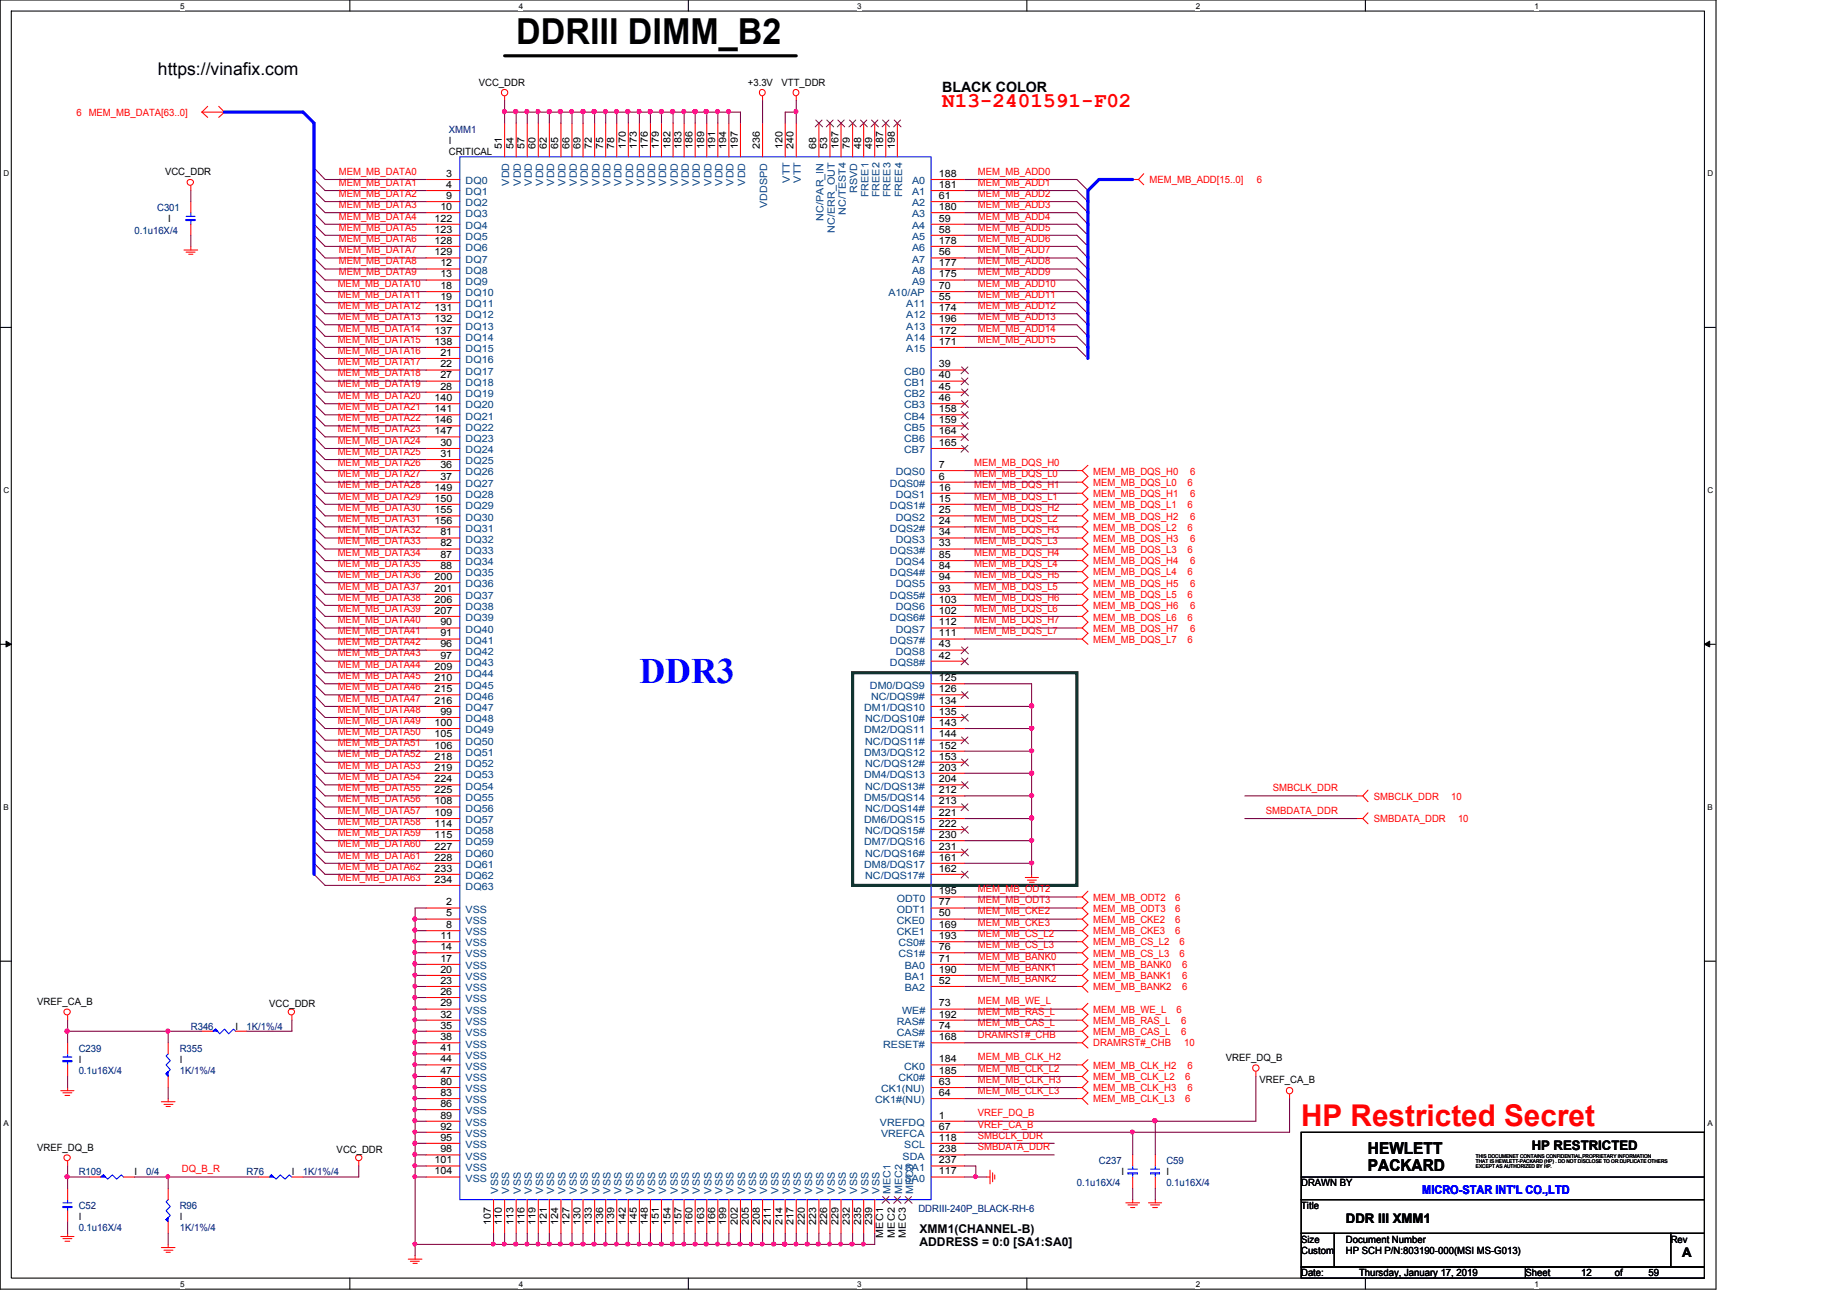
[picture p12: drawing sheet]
<svg xmlns="http://www.w3.org/2000/svg" width="297mm" height="210mm" viewBox="0 0 297 210" stroke-linecap="round" stroke-linejoin="round" font-family="sans-serif">
<defs><g id="words">
<text font-size="5.8" x="83" y="7.1">DDRIII DIMM_B2</text>
<text font-size="5.8" fill="#00f" x="102.8" y="109.8">DDR3</text>
<text font-size="4.8" fill="#f00" x="209.3" y="181.2">HP Restricted Secret</text>
<text font-size="3.4" fill="#f00" x="151.5" y="17.3">N13-2401591-F02</text>
<text font-size="2.8" x="25.4" y="12.1">https://vinafix.com</text>
<g font-size="2.6">
<text x="220" y="185.7">HEWLETT</text>
<text x="220" y="188.4">PACKARD</text>
</g>
<text font-size="2.3" x="151.5" y="14.7">BLACK COLOR</text>
<g font-size="2.1">
<text x="246.3" y="184.9">HP RESTRICTED</text>
<text x="216.4" y="196.8">DDR III XMM1</text>
<text x="270.5" y="202.2">A</text>
</g>
<text font-size="1.9" fill="#00f" x="228.7" y="192.1">MICRO-STAR INT'L CO.,LTD</text>
<g font-size="1.9">
<text x="147.9" y="198.4">XMM1(CHANNEL-B)</text>
<text x="147.9" y="200.4">ADDRESS = 0:0 [SA1:SA0]</text>
</g>
<g font-size="1.6">
<text x="77" y="13.8">VCC_DDR</text>
<text x="120.3" y="13.8">+3.3V</text>
<text x="125.7" y="13.8">VTT_DDR</text>
<text x="72.2" y="23.1">I</text>
<text x="80.7" y="24" transform="rotate(-90 80.7 24)">51</text>
<text x="82.6" y="24" transform="rotate(-90 82.6 24)">54</text>
<text x="84.4" y="24" transform="rotate(-90 84.4 24)">57</text>
<text x="86.1" y="24" transform="rotate(-90 86.1 24)">60</text>
<text x="87.9" y="24" transform="rotate(-90 87.9 24)">62</text>
<text x="89.8" y="24" transform="rotate(-90 89.8 24)">65</text>
<text x="91.6" y="24" transform="rotate(-90 91.6 24)">66</text>
<text x="93.3" y="24" transform="rotate(-90 93.3 24)">69</text>
<text x="95.2" y="24" transform="rotate(-90 95.2 24)">72</text>
<text x="97" y="24" transform="rotate(-90 97 24)">75</text>
<text x="98.8" y="24" transform="rotate(-90 98.8 24)">78</text>
<text x="100.6" y="24" transform="rotate(-90 100.6 24)">170</text>
<text x="102.4" y="24" transform="rotate(-90 102.4 24)">173</text>
<text x="104.2" y="24" transform="rotate(-90 104.2 24)">176</text>
<text x="106" y="24" transform="rotate(-90 106 24)">179</text>
<text x="107.8" y="24" transform="rotate(-90 107.8 24)">182</text>
<text x="109.6" y="24" transform="rotate(-90 109.6 24)">183</text>
<text x="111.4" y="24" transform="rotate(-90 111.4 24)">186</text>
<text x="113.2" y="24" transform="rotate(-90 113.2 24)">189</text>
<text x="115" y="24" transform="rotate(-90 115 24)">191</text>
<text x="116.8" y="24" transform="rotate(-90 116.8 24)">194</text>
<text x="118.7" y="24" transform="rotate(-90 118.7 24)">197</text>
<text x="122.2" y="24" transform="rotate(-90 122.2 24)">236</text>
<text x="125.9" y="24" transform="rotate(-90 125.9 24)">120</text>
<text x="127.6" y="24" transform="rotate(-90 127.6 24)">240</text>
<text x="131.3" y="24" transform="rotate(-90 131.3 24)">68</text>
<text x="133.1" y="24" transform="rotate(-90 133.1 24)">53</text>
<text x="134.8" y="24" transform="rotate(-90 134.8 24)">167</text>
<text x="136.7" y="24" transform="rotate(-90 136.7 24)">79</text>
<text x="138.5" y="24" transform="rotate(-90 138.5 24)">48</text>
<text x="140.2" y="24" transform="rotate(-90 140.2 24)">49</text>
<text x="142" y="24" transform="rotate(-90 142 24)">187</text>
<text x="143.9" y="24" transform="rotate(-90 143.9 24)">198</text>
<text x="26.5" y="28.2">VCC_DDR</text>
<text x="71.8" y="28.4">3</text>
<text x="72.2" y="25">CRITICAL</text>
<text x="151" y="28.4">188</text>
<text x="27" y="35.7">I</text>
<text x="69.9" y="35.6">122</text>
<text x="70.8" y="33.8">10</text>
<text x="71.8" y="30.2">4</text>
<text x="71.8" y="32">9</text>
<text x="151" y="30.2">181</text>
<text x="151" y="32">61</text>
<text x="151" y="33.8">180</text>
<text x="151" y="35.6">59</text>
<text x="69.9" y="37.4">123</text>
<text x="69.9" y="39.2">128</text>
<text x="69.9" y="41.1">129</text>
<text x="151" y="37.4">58</text>
<text x="151" y="39.2">178</text>
<text x="151" y="41.1">56</text>
<text x="70.8" y="42.8">12</text>
<text x="70.8" y="44.6">13</text>
<text x="70.8" y="46.5">18</text>
<text x="151" y="42.8">177</text>
<text x="151" y="44.6">175</text>
<text x="151" y="46.5">70</text>
<text x="69.9" y="50">131</text>
<text x="69.9" y="51.8">132</text>
<text x="69.9" y="53.7">137</text>
<text x="70.8" y="48.3">19</text>
<text x="151" y="48.3">55</text>
<text x="151" y="50">174</text>
<text x="151" y="51.8">196</text>
<text x="151" y="53.7">172</text>
<text x="69.9" y="55.5">138</text>
<text x="70.8" y="57.2">21</text>
<text x="70.8" y="59.1">22</text>
<text x="151" y="59.1">39</text>
<text x="151" y="55.5">171</text>
<text x="69.9" y="64.5">140</text>
<text x="70.8" y="60.9">27</text>
<text x="70.8" y="62.7">28</text>
<text x="151" y="60.9">40</text>
<text x="151" y="62.7">45</text>
<text x="151" y="64.5">46</text>
<text x="69.9" y="66.3">141</text>
<text x="69.9" y="68.1">146</text>
<text x="69.9" y="69.9">147</text>
<text x="70.8" y="71.7">30</text>
<text x="151" y="66.3">158</text>
<text x="151" y="68.1">159</text>
<text x="151" y="69.9">164</text>
<text x="151" y="71.7">165</text>
<text x="70.8" y="73.5">31</text>
<text x="70.8" y="75.3">36</text>
<text x="70.8" y="77.1">37</text>
<text x="151" y="77.1">6</text>
<text x="151" y="75.3">7</text>
<text x="69.9" y="78.9">149</text>
<text x="69.9" y="80.7">150</text>
<text x="69.9" y="82.6">155</text>
<text x="151" y="80.7">15</text>
<text x="151" y="78.9">16</text>
<text x="151" y="82.6">25</text>
<text x="69.9" y="84.3">156</text>
<text x="70.8" y="86.1">81</text>
<text x="70.8" y="87.9">82</text>
<text x="70.8" y="89.7">87</text>
<text x="151" y="84.3">24</text>
<text x="151" y="87.9">33</text>
<text x="151" y="86.1">34</text>
<text x="151" y="89.7">85</text>
<text x="69.9" y="93.3">200</text>
<text x="69.9" y="95.2">201</text>
<text x="70.8" y="91.5">88</text>
<text x="151" y="91.5">84</text>
<text x="151" y="95.2">93</text>
<text x="151" y="93.3">94</text>
<text x="69.9" y="96.9">206</text>
<text x="69.9" y="98.7">207</text>
<text x="70.8" y="100.6">90</text>
<text x="151" y="98.7">102</text>
<text x="151" y="96.9">103</text>
<text x="151" y="100.6">112</text>
<text x="69.9" y="107.8">209</text>
<text x="70.8" y="102.4">91</text>
<text x="70.8" y="104.1">96</text>
<text x="70.8" y="105.9">97</text>
<text x="151" y="102.4">111</text>
<text x="151" y="105.9">42</text>
<text x="151" y="104.1">43</text>
<text x="69.9" y="109.6">210</text>
<text x="69.9" y="111.3">215</text>
<text x="69.9" y="113.2">216</text>
<text x="151" y="113.2">134</text>
<text x="151" y="109.6">125</text>
<text x="151" y="111.3">126</text>
<text x="69.9" y="116.8">100</text>
<text x="69.9" y="118.6">105</text>
<text x="70.8" y="115">99</text>
<text x="151" y="116.8">143</text>
<text x="151" y="115">135</text>
<text x="151" y="118.6">144</text>
<text x="69.9" y="120.4">106</text>
<text x="69.9" y="122.2">218</text>
<text x="69.9" y="124">219</text>
<text x="69.9" y="125.8">224</text>
<text x="151" y="120.4">152</text>
<text x="151" y="124">203</text>
<text x="151" y="122.2">153</text>
<text x="151" y="125.8">204</text>
<text x="69.9" y="127.6">225</text>
<text x="69.9" y="129.4">108</text>
<text x="69.9" y="131.2">109</text>
<text x="151" y="127.6">212</text>
<text x="151" y="131.2">221</text>
<text x="151" y="129.4">213</text>
<text x="69.9" y="133">114</text>
<text x="69.9" y="134.8">115</text>
<text x="69.9" y="136.7">227</text>
<text x="151" y="134.8">230</text>
<text x="151" y="133">222</text>
<text x="151" y="136.7">231</text>
<text x="69.9" y="138.4">228</text>
<text x="69.9" y="140.2">233</text>
<text x="69.9" y="142">234</text>
<text x="151" y="138.4">161</text>
<text x="151" y="140.2">162</text>
<text x="151" y="143.8">195</text>
<text x="71.8" y="145.6">2</text>
<text x="71.8" y="147.4">5</text>
<text x="71.8" y="149.3">8</text>
<text x="151" y="145.6">77</text>
<text x="151" y="147.4">50</text>
<text x="151" y="149.3">169</text>
<text x="70.8" y="151">11</text>
<text x="70.8" y="154.7">17</text>
<text x="70.8" y="152.8">14</text>
<text x="151" y="151">193</text>
<text x="151" y="152.8">76</text>
<text x="151" y="154.7">71</text>
<text x="6" y="161.6">VREF_CA_B</text>
<text x="43.3" y="162">VCC_DDR</text>
<text x="70.8" y="156.5">20</text>
<text x="70.8" y="158.2">23</text>
<text x="70.8" y="160">26</text>
<text x="70.8" y="161.9">29</text>
<text x="151" y="161.9">73</text>
<text x="151" y="156.5">190</text>
<text x="151" y="158.2">52</text>
<text x="37.9" y="165.6">I</text>
<text x="70.8" y="163.7">32</text>
<text x="70.8" y="165.4">35</text>
<text x="70.8" y="167.3">38</text>
<text x="151" y="167.3">168</text>
<text x="151" y="165.4">74</text>
<text x="151" y="163.7">192</text>
<text x="12.7" y="171">I</text>
<text x="28.9" y="171">I</text>
<text x="70.8" y="169.1">41</text>
<text x="70.8" y="170.9">44</text>
<text x="70.8" y="172.7">47</text>
<text x="151" y="170.9">184</text>
<text x="151" y="172.7">185</text>
<text x="197.1" y="170.7">VREF_DQ_B</text>
<text x="70.8" y="174.5">80</text>
<text x="70.8" y="176.3">83</text>
<text x="70.8" y="178.1">86</text>
<text x="70.8" y="179.9">89</text>
<text x="151" y="176.3">64</text>
<text x="151" y="179.9">1</text>
<text x="151" y="174.5">63</text>
<text x="202.6" y="174.2">VREF_CA_B</text>
<text x="6" y="185.1">VREF_DQ_B</text>
<text x="54.1" y="185.4">VCC_DDR</text>
<text x="70.8" y="181.7">92</text>
<text x="70.8" y="183.5">95</text>
<text x="70.8" y="185.3">98</text>
<text x="151" y="185.3">238</text>
<text x="151" y="183.5">118</text>
<text x="151" y="181.7">67</text>
<text x="21.6" y="189.1">I</text>
<text x="46.9" y="189.1">I</text>
<text x="69.9" y="187.1">101</text>
<text x="69.9" y="188.9">104</text>
<text x="151" y="188.9">117</text>
<text x="151" y="187.1">237</text>
<text x="180.4" y="189.1">I</text>
<text x="187.6" y="189.1">I</text>
<text x="209.3" y="190.8">DRAWN BY</text>
<text x="12.7" y="196.3">I</text>
<text x="28.9" y="196.3">I</text>
<text x="78.9" y="197" transform="rotate(-90 78.9 197)">107</text>
<text x="80.7" y="197" transform="rotate(-90 80.7 197)">110</text>
<text x="82.6" y="197" transform="rotate(-90 82.6 197)">113</text>
<text x="84.4" y="197" transform="rotate(-90 84.4 197)">116</text>
<text x="86.1" y="197" transform="rotate(-90 86.1 197)">119</text>
<text x="87.9" y="197" transform="rotate(-90 87.9 197)">121</text>
<text x="89.8" y="197" transform="rotate(-90 89.8 197)">124</text>
<text x="91.6" y="197" transform="rotate(-90 91.6 197)">127</text>
<text x="93.3" y="197" transform="rotate(-90 93.3 197)">130</text>
<text x="95.2" y="197" transform="rotate(-90 95.2 197)">133</text>
<text x="97" y="197" transform="rotate(-90 97 197)">136</text>
<text x="98.8" y="197" transform="rotate(-90 98.8 197)">139</text>
<text x="100.6" y="197" transform="rotate(-90 100.6 197)">142</text>
<text x="102.4" y="197" transform="rotate(-90 102.4 197)">145</text>
<text x="104.2" y="197" transform="rotate(-90 104.2 197)">148</text>
<text x="106" y="197" transform="rotate(-90 106 197)">151</text>
<text x="107.8" y="197" transform="rotate(-90 107.8 197)">154</text>
<text x="109.6" y="197" transform="rotate(-90 109.6 197)">157</text>
<text x="111.4" y="197" transform="rotate(-90 111.4 197)">160</text>
<text x="113.2" y="197" transform="rotate(-90 113.2 197)">163</text>
<text x="115" y="197" transform="rotate(-90 115 197)">166</text>
<text x="116.8" y="197" transform="rotate(-90 116.8 197)">199</text>
<text x="118.7" y="197" transform="rotate(-90 118.7 197)">202</text>
<text x="120.4" y="197" transform="rotate(-90 120.4 197)">205</text>
<text x="122.2" y="197" transform="rotate(-90 122.2 197)">208</text>
<text x="124" y="197" transform="rotate(-90 124 197)">211</text>
<text x="125.9" y="197" transform="rotate(-90 125.9 197)">214</text>
<text x="127.6" y="197" transform="rotate(-90 127.6 197)">217</text>
<text x="129.4" y="197" transform="rotate(-90 129.4 197)">220</text>
<text x="131.3" y="197" transform="rotate(-90 131.3 197)">223</text>
<text x="133.1" y="197" transform="rotate(-90 133.1 197)">226</text>
<text x="134.8" y="197" transform="rotate(-90 134.8 197)">229</text>
<text x="136.7" y="197" transform="rotate(-90 136.7 197)">232</text>
<text x="138.5" y="197" transform="rotate(-90 138.5 197)">235</text>
<text x="140.2" y="197" transform="rotate(-90 140.2 197)">239</text>
<text x="209.3" y="194.5">Title</text>
<text x="142" y="199.1" transform="rotate(-90 142 199.1)">MEC1</text>
<text x="143.9" y="199.1" transform="rotate(-90 143.9 199.1)">MEC2</text>
<text x="145.7" y="199.1" transform="rotate(-90 145.7 199.1)">MEC3</text>
<text x="209.3" y="199.9">Size</text>
<text x="209.3" y="201.7">Custom</text>
<text x="216.4" y="199.9">Document Number</text>
<text x="216.4" y="201.7">HP SCH P/N:803190-000(MSI MS-G013)</text>
<text x="268.7" y="199.9">Rev</text>
<text x="209.3" y="205.3">Date:</text>
<text x="218.6" y="205.3">Thursday, January 17, 2019</text>
<text x="245.3" y="205.3">Sheet</text>
<text x="254.3" y="205.3">12</text>
<text x="259.7" y="205.3">of</text>
<text x="265.1" y="205.3">59</text>
</g>
<g font-size="1.6" fill="#f00">
<text x="12.3" y="18.6">6 MEM_MB_DATA[63..0]</text>
<text x="54.5" y="29.9">MEM_MB_DATA1</text>
<text x="54.5" y="28.1">MEM_MB_DATA0</text>
<text x="157.3" y="28.1">MEM_MB_ADD0</text>
<text x="157.3" y="29.9">MEM_MB_ADD1</text>
<text x="184.9" y="29.5">MEM_MB_ADD[15..0]</text>
<text x="202.1" y="29.5">6</text>
<text x="54.5" y="33.4">MEM_MB_DATA3</text>
<text x="54.5" y="35.3">MEM_MB_DATA4</text>
<text x="54.5" y="31.7">MEM_MB_DATA2</text>
<text x="157.3" y="31.7">MEM_MB_ADD2</text>
<text x="157.3" y="33.4">MEM_MB_ADD3</text>
<text x="157.3" y="35.3">MEM_MB_ADD4</text>
<text x="54.5" y="40.7">MEM_MB_DATA7</text>
<text x="54.5" y="37.1">MEM_MB_DATA5</text>
<text x="54.5" y="38.9">MEM_MB_DATA6</text>
<text x="157.3" y="37.1">MEM_MB_ADD5</text>
<text x="157.3" y="38.9">MEM_MB_ADD6</text>
<text x="157.3" y="40.7">MEM_MB_ADD7</text>
<text x="54.3" y="47.9">MEM_MB_DATA11</text>
<text x="54.3" y="46.1">MEM_MB_DATA10</text>
<text x="54.5" y="44.3">MEM_MB_DATA9</text>
<text x="54.5" y="42.5">MEM_MB_DATA8</text>
<text x="157.3" y="46.1">MEM_MB_ADD10</text>
<text x="157.3" y="44.3">MEM_MB_ADD9</text>
<text x="157.3" y="47.9">MEM_MB_ADD11</text>
<text x="157.3" y="42.5">MEM_MB_ADD8</text>
<text x="54.3" y="53.3">MEM_MB_DATA14</text>
<text x="54.3" y="51.5">MEM_MB_DATA13</text>
<text x="54.3" y="49.7">MEM_MB_DATA12</text>
<text x="157.3" y="51.5">MEM_MB_ADD13</text>
<text x="157.3" y="53.3">MEM_MB_ADD14</text>
<text x="157.3" y="49.7">MEM_MB_ADD12</text>
<text x="54.3" y="56.9">MEM_MB_DATA16</text>
<text x="54.3" y="58.8">MEM_MB_DATA17</text>
<text x="54.3" y="55.1">MEM_MB_DATA15</text>
<text x="157.3" y="55.1">MEM_MB_ADD15</text>
<text x="54.3" y="64.2">MEM_MB_DATA20</text>
<text x="54.3" y="62.3">MEM_MB_DATA19</text>
<text x="54.3" y="60.5">MEM_MB_DATA18</text>
<text x="54.3" y="66">MEM_MB_DATA21</text>
<text x="54.3" y="69.5">MEM_MB_DATA23</text>
<text x="54.3" y="71.4">MEM_MB_DATA24</text>
<text x="54.3" y="67.7">MEM_MB_DATA22</text>
<text x="54.3" y="74.9">MEM_MB_DATA26</text>
<text x="54.3" y="73.2">MEM_MB_DATA25</text>
<text x="54.3" y="76.8">MEM_MB_DATA27</text>
<text x="156.7" y="74.9">MEM_MB_DQS_H0</text>
<text x="156.7" y="76.8">MEM_MB_DQS_L0</text>
<text x="175.8" y="76.4">MEM_MB_DQS_H0</text>
<text x="191.4" y="76.4">6</text>
<text x="54.3" y="78.6">MEM_MB_DATA28</text>
<text x="54.3" y="82.2">MEM_MB_DATA30</text>
<text x="54.3" y="84">MEM_MB_DATA31</text>
<text x="54.3" y="80.3">MEM_MB_DATA29</text>
<text x="156.7" y="82.2">MEM_MB_DQS_H2</text>
<text x="156.7" y="80.3">MEM_MB_DQS_L1</text>
<text x="156.7" y="84">MEM_MB_DQS_L2</text>
<text x="156.7" y="78.6">MEM_MB_DQS_H1</text>
<text x="175.8" y="79.9">MEM_MB_DQS_H1</text>
<text x="175.8" y="81.8">MEM_MB_DQS_L1</text>
<text x="175.8" y="83.6">MEM_MB_DQS_H2</text>
<text x="175.8" y="78.1">MEM_MB_DQS_L0</text>
<text x="191" y="81.8">6</text>
<text x="191" y="78.1">6</text>
<text x="191.4" y="79.9">6</text>
<text x="191.4" y="83.6">6</text>
<text x="54.3" y="85.8">MEM_MB_DATA32</text>
<text x="54.3" y="89.4">MEM_MB_DATA34</text>
<text x="54.3" y="87.5">MEM_MB_DATA33</text>
<text x="156.7" y="89.4">MEM_MB_DQS_H4</text>
<text x="156.7" y="87.5">MEM_MB_DQS_L3</text>
<text x="156.7" y="85.8">MEM_MB_DQS_H3</text>
<text x="175.8" y="87.1">MEM_MB_DQS_H3</text>
<text x="175.8" y="89">MEM_MB_DQS_L3</text>
<text x="175.8" y="85.3">MEM_MB_DQS_L2</text>
<text x="191" y="89">6</text>
<text x="191" y="85.3">6</text>
<text x="191.4" y="87.1">6</text>
<text x="54.3" y="91.2">MEM_MB_DATA35</text>
<text x="54.3" y="93">MEM_MB_DATA36</text>
<text x="54.3" y="94.8">MEM_MB_DATA37</text>
<text x="156.7" y="93">MEM_MB_DQS_H5</text>
<text x="156.7" y="94.8">MEM_MB_DQS_L5</text>
<text x="156.7" y="91.2">MEM_MB_DQS_L4</text>
<text x="175.8" y="94.4">MEM_MB_DQS_H5</text>
<text x="175.8" y="90.8">MEM_MB_DQS_H4</text>
<text x="175.8" y="92.5">MEM_MB_DQS_L4</text>
<text x="191" y="92.5">6</text>
<text x="191.4" y="94.4">6</text>
<text x="191.4" y="90.8">6</text>
<text x="54.3" y="96.6">MEM_MB_DATA38</text>
<text x="54.3" y="100.2">MEM_MB_DATA40</text>
<text x="54.3" y="98.4">MEM_MB_DATA39</text>
<text x="156.7" y="96.6">MEM_MB_DQS_H6</text>
<text x="156.7" y="100.2">MEM_MB_DQS_H7</text>
<text x="156.7" y="98.4">MEM_MB_DQS_L6</text>
<text x="175.8" y="101.6">MEM_MB_DQS_H7</text>
<text x="175.8" y="96.2">MEM_MB_DQS_L5</text>
<text x="175.8" y="98">MEM_MB_DQS_H6</text>
<text x="175.8" y="99.8">MEM_MB_DQS_L6</text>
<text x="191" y="96.2">6</text>
<text x="191" y="99.8">6</text>
<text x="191.4" y="101.6">6</text>
<text x="191.4" y="98">6</text>
<text x="54.3" y="105.6">MEM_MB_DATA43</text>
<text x="54.3" y="102">MEM_MB_DATA41</text>
<text x="54.3" y="103.8">MEM_MB_DATA42</text>
<text x="54.3" y="107.4">MEM_MB_DATA44</text>
<text x="156.7" y="102">MEM_MB_DQS_L7</text>
<text x="175.8" y="103.4">MEM_MB_DQS_L7</text>
<text x="191" y="103.4">6</text>
<text x="54.3" y="112.9">MEM_MB_DATA47</text>
<text x="54.3" y="109.2">MEM_MB_DATA45</text>
<text x="54.3" y="111">MEM_MB_DATA46</text>
<text x="54.3" y="118.3">MEM_MB_DATA50</text>
<text x="54.3" y="114.6">MEM_MB_DATA48</text>
<text x="54.3" y="116.4">MEM_MB_DATA49</text>
<text x="54.3" y="121.8">MEM_MB_DATA52</text>
<text x="54.3" y="125.5">MEM_MB_DATA54</text>
<text x="54.3" y="123.6">MEM_MB_DATA53</text>
<text x="54.3" y="120.1">MEM_MB_DATA51</text>
<text x="54.3" y="129">MEM_MB_DATA56</text>
<text x="54.3" y="127.3">MEM_MB_DATA55</text>
<text x="54.3" y="130.9">MEM_MB_DATA57</text>
<text x="203.6" y="130.9">SMBDATA_DDR</text>
<text x="204.7" y="127.3">SMBCLK_DDR</text>
<text x="220.9" y="128.6">SMBCLK_DDR</text>
<text x="233.4" y="128.6">10</text>
<text x="54.3" y="132.7">MEM_MB_DATA58</text>
<text x="54.3" y="134.5">MEM_MB_DATA59</text>
<text x="54.3" y="136.3">MEM_MB_DATA60</text>
<text x="220.9" y="132.2">SMBDATA_DDR</text>
<text x="234.5" y="132.2">10</text>
<text x="54.3" y="141.6">MEM_MB_DATA63</text>
<text x="54.3" y="139.9">MEM_MB_DATA62</text>
<text x="54.3" y="138.1">MEM_MB_DATA61</text>
<text x="157.3" y="143.5">MEM_MB_ODT2</text>
<text x="157.3" y="145.3">MEM_MB_ODT3</text>
<text x="157.3" y="148.9">MEM_MB_CKE3</text>
<text x="157.3" y="147.1">MEM_MB_CKE2</text>
<text x="175.8" y="144.9">MEM_MB_ODT2</text>
<text x="175.8" y="146.6">MEM_MB_ODT3</text>
<text x="175.8" y="148.5">MEM_MB_CKE2</text>
<text x="189" y="144.9">6</text>
<text x="189" y="146.6">6</text>
<text x="189" y="148.5">6</text>
<text x="157.3" y="152.5">MEM_MB_CS_L3</text>
<text x="157.3" y="150.7">MEM_MB_CS_L2</text>
<text x="157.3" y="154.3">MEM_MB_BANK0</text>
<text x="175.8" y="152.1">MEM_MB_CS_L2</text>
<text x="175.8" y="153.9">MEM_MB_CS_L3</text>
<text x="175.8" y="150.3">MEM_MB_CKE3</text>
<text x="175.8" y="155.7">MEM_MB_BANK0</text>
<text x="189" y="150.3">6</text>
<text x="189.7" y="152.1">6</text>
<text x="189.7" y="153.9">6</text>
<text x="190.1" y="155.7">6</text>
<text x="157.3" y="161.5">MEM_MB_WE_L</text>
<text x="157.3" y="157.9">MEM_MB_BANK2</text>
<text x="157.3" y="156.1">MEM_MB_BANK1</text>
<text x="175.8" y="157.5">MEM_MB_BANK1</text>
<text x="175.8" y="159.3">MEM_MB_BANK2</text>
<text x="190.1" y="157.5">6</text>
<text x="190.1" y="159.3">6</text>
<text x="157.3" y="167">DRAMRST#_CHB</text>
<text x="157.3" y="165.1">MEM_MB_CAS_L</text>
<text x="157.3" y="163.3">MEM_MB_RAS_L</text>
<text x="175.8" y="162.9">MEM_MB_WE_L</text>
<text x="175.8" y="164.7">MEM_MB_RAS_L</text>
<text x="175.8" y="166.5">MEM_MB_CAS_L</text>
<text x="189.2" y="162.9">6</text>
<text x="189.9" y="164.7">6</text>
<text x="189.9" y="166.5">6</text>
<text x="157.3" y="170.5">MEM_MB_CLK_H2</text>
<text x="157.3" y="172.4">MEM_MB_CLK_L2</text>
<text x="175.8" y="172">MEM_MB_CLK_H2</text>
<text x="175.8" y="173.7">MEM_MB_CLK_L2</text>
<text x="175.8" y="168.3">DRAMRST#_CHB</text>
<text x="190.5" y="168.3">10</text>
<text x="190.6" y="173.7">6</text>
<text x="191" y="172">6</text>
<text x="157.3" y="175.9">MEM_MB_CLK_L3</text>
<text x="157.3" y="174.2">MEM_MB_CLK_H3</text>
<text x="157.3" y="179.6">VREF_DQ_B</text>
<text x="175.8" y="175.5">MEM_MB_CLK_H3</text>
<text x="175.8" y="177.3">MEM_MB_CLK_L3</text>
<text x="190.6" y="177.3">6</text>
<text x="191" y="175.5">6</text>
<text x="157.3" y="183.1">SMBCLK_DDR</text>
<text x="157.3" y="185">SMBDATA_DDR</text>
<text x="157.3" y="181.4">VREF_CA_B</text>
<text x="29.2" y="188.6">DQ_B_R</text>
</g>
<g font-size="1.6" fill="#000080">
<text x="72.2" y="21.3">XMM1</text>
<text x="25.3" y="34">C301</text>
<text x="21.6" y="37.6">0.1u16X/4</text>
<text x="30.7" y="165.6">R346</text>
<text x="39.7" y="165.6">1K/1%/4</text>
<text x="12.7" y="169.2">C239</text>
<text x="12.7" y="172.8">0.1u16X/4</text>
<text x="28.9" y="169.2">R355</text>
<text x="28.9" y="172.8">1K/1%/4</text>
<text x="12.7" y="189.1">R109</text>
<text x="23.5" y="189.1">0/4</text>
<text x="39.7" y="189.1">R76</text>
<text x="48.7" y="189.1">1K/1%/4</text>
<text x="173.2" y="190.8">0.1u16X/4</text>
<text x="176.7" y="187.3">C237</text>
<text x="187.6" y="187.3">C59</text>
<text x="187.6" y="190.8">0.1u16X/4</text>
<text x="12.7" y="194.5">C52</text>
<text x="28.9" y="194.5">R96</text>
<text x="147.7" y="195">DDRIII-240P_BLACK-RH-6</text>
<text x="12.7" y="198">0.1u16X/4</text>
<text x="28.9" y="198">1K/1%/4</text>
</g>
<g font-size="1.6" fill="#004080">
<text x="74.9" y="29.6">DQ0</text>
<text x="81.9" y="29.9" transform="rotate(-90 81.9 29.9)">VDD</text>
<text x="83.8" y="29.9" transform="rotate(-90 83.8 29.9)">VDD</text>
<text x="85.6" y="29.9" transform="rotate(-90 85.6 29.9)">VDD</text>
<text x="87.3" y="29.9" transform="rotate(-90 87.3 29.9)">VDD</text>
<text x="89.1" y="29.9" transform="rotate(-90 89.1 29.9)">VDD</text>
<text x="91" y="29.9" transform="rotate(-90 91 29.9)">VDD</text>
<text x="92.7" y="29.9" transform="rotate(-90 92.7 29.9)">VDD</text>
<text x="94.5" y="29.9" transform="rotate(-90 94.5 29.9)">VDD</text>
<text x="96.4" y="29.9" transform="rotate(-90 96.4 29.9)">VDD</text>
<text x="98.2" y="29.9" transform="rotate(-90 98.2 29.9)">VDD</text>
<text x="99.9" y="29.9" transform="rotate(-90 99.9 29.9)">VDD</text>
<text x="101.8" y="29.9" transform="rotate(-90 101.8 29.9)">VDD</text>
<text x="103.6" y="29.9" transform="rotate(-90 103.6 29.9)">VDD</text>
<text x="105.4" y="29.9" transform="rotate(-90 105.4 29.9)">VDD</text>
<text x="107.1" y="29.9" transform="rotate(-90 107.1 29.9)">VDD</text>
<text x="109" y="29.9" transform="rotate(-90 109 29.9)">VDD</text>
<text x="110.8" y="29.9" transform="rotate(-90 110.8 29.9)">VDD</text>
<text x="112.6" y="29.9" transform="rotate(-90 112.6 29.9)">VDD</text>
<text x="114.4" y="29.9" transform="rotate(-90 114.4 29.9)">VDD</text>
<text x="116.2" y="29.9" transform="rotate(-90 116.2 29.9)">VDD</text>
<text x="118" y="29.9" transform="rotate(-90 118 29.9)">VDD</text>
<text x="119.8" y="29.9" transform="rotate(-90 119.8 29.9)">VDD</text>
<text x="127" y="29.4" transform="rotate(-90 127 29.4)">VTT</text>
<text x="128.8" y="29.4" transform="rotate(-90 128.8 29.4)">VTT</text>
<text x="146.7" y="29.6">A0</text>
<text x="74.9" y="31.4">DQ1</text>
<text x="74.9" y="33.2">DQ2</text>
<text x="74.9" y="35">DQ3</text>
<text x="123.4" y="33.5" transform="rotate(-90 123.4 33.5)">VDDSPD</text>
<text x="132.5" y="35.6" transform="rotate(-90 132.5 35.6)">NC/PAR_IN</text>
<text x="136" y="34.5" transform="rotate(-90 136 34.5)">NC/TEST4</text>
<text x="137.9" y="31.1" transform="rotate(-90 137.9 31.1)">RSVD</text>
<text x="139.7" y="31.8" transform="rotate(-90 139.7 31.8)">FREE1</text>
<text x="141.4" y="31.8" transform="rotate(-90 141.4 31.8)">FREE2</text>
<text x="143.2" y="31.8" transform="rotate(-90 143.2 31.8)">FREE3</text>
<text x="145.1" y="31.8" transform="rotate(-90 145.1 31.8)">FREE4</text>
<text x="146.7" y="31.4">A1</text>
<text x="146.7" y="33.2">A2</text>
<text x="146.7" y="35">A3</text>
<text x="74.9" y="36.8">DQ4</text>
<text x="74.9" y="38.6">DQ5</text>
<text x="74.9" y="40.4">DQ6</text>
<text x="134.2" y="37.5" transform="rotate(-90 134.2 37.5)">NC/ERR_OUT</text>
<text x="146.7" y="36.8">A4</text>
<text x="146.7" y="38.6">A5</text>
<text x="146.7" y="40.4">A6</text>
<text x="74.9" y="42.2">DQ7</text>
<text x="74.9" y="44">DQ8</text>
<text x="74.9" y="45.8">DQ9</text>
<text x="74.9" y="47.7">DQ10</text>
<text x="142.9" y="47.7">A10/AP</text>
<text x="146.7" y="42.2">A7</text>
<text x="146.7" y="44">A8</text>
<text x="146.7" y="45.8">A9</text>
<text x="74.9" y="49.4">DQ11</text>
<text x="74.9" y="51.2">DQ12</text>
<text x="74.9" y="53">DQ13</text>
<text x="145.8" y="49.4">A11</text>
<text x="145.8" y="51.2">A12</text>
<text x="145.8" y="53">A13</text>
<text x="74.9" y="54.9">DQ14</text>
<text x="74.9" y="56.6">DQ15</text>
<text x="74.9" y="58.4">DQ16</text>
<text x="145.8" y="54.9">A14</text>
<text x="145.8" y="56.6">A15</text>
<text x="74.9" y="60.3">DQ17</text>
<text x="74.9" y="62.1">DQ18</text>
<text x="74.9" y="63.8">DQ19</text>
<text x="74.9" y="65.7">DQ20</text>
<text x="145.4" y="60.3">CB0</text>
<text x="145.4" y="62.1">CB1</text>
<text x="145.4" y="63.8">CB2</text>
<text x="145.4" y="65.7">CB3</text>
<text x="74.9" y="67.5">DQ21</text>
<text x="74.9" y="69.3">DQ22</text>
<text x="74.9" y="71">DQ23</text>
<text x="145.4" y="67.5">CB4</text>
<text x="145.4" y="69.3">CB5</text>
<text x="145.4" y="71">CB6</text>
<text x="74.9" y="72.9">DQ24</text>
<text x="74.9" y="74.7">DQ25</text>
<text x="74.9" y="76.5">DQ26</text>
<text x="144.1" y="76.5">DQS0</text>
<text x="145.4" y="72.9">CB7</text>
<text x="74.9" y="78.3">DQ27</text>
<text x="74.9" y="80.1">DQ28</text>
<text x="74.9" y="81.9">DQ29</text>
<text x="74.9" y="83.7">DQ30</text>
<text x="143.1" y="78.3">DQS0#</text>
<text x="143.1" y="81.9">DQS1#</text>
<text x="144.1" y="80.1">DQS1</text>
<text x="144.1" y="83.7">DQS2</text>
<text x="74.9" y="85.5">DQ31</text>
<text x="74.9" y="87.3">DQ32</text>
<text x="74.9" y="89.1">DQ33</text>
<text x="143.1" y="85.5">DQS2#</text>
<text x="143.1" y="89.1">DQS3#</text>
<text x="144.1" y="87.3">DQS3</text>
<text x="74.9" y="90.9">DQ34</text>
<text x="74.9" y="92.7">DQ35</text>
<text x="74.9" y="94.5">DQ36</text>
<text x="143.1" y="92.7">DQS4#</text>
<text x="144.1" y="90.9">DQS4</text>
<text x="144.1" y="94.5">DQS5</text>
<text x="74.9" y="96.4">DQ37</text>
<text x="74.9" y="98.1">DQ38</text>
<text x="74.9" y="99.9">DQ39</text>
<text x="74.9" y="101.8">DQ40</text>
<text x="143.1" y="96.4">DQS5#</text>
<text x="143.1" y="99.9">DQS6#</text>
<text x="144.1" y="98.1">DQS6</text>
<text x="144.1" y="101.8">DQS7</text>
<text x="74.9" y="103.5">DQ41</text>
<text x="74.9" y="105.3">DQ42</text>
<text x="74.9" y="107.1">DQ43</text>
<text x="143.1" y="103.5">DQS7#</text>
<text x="143.1" y="107.1">DQS8#</text>
<text x="144.1" y="105.3">DQS8</text>
<text x="74.9" y="109">DQ44</text>
<text x="74.9" y="110.7">DQ45</text>
<text x="74.9" y="112.5">DQ46</text>
<text x="139.9" y="110.7">DM0/DQS9</text>
<text x="140.1" y="112.5">NC/DQS9#</text>
<text x="74.9" y="114.4">DQ47</text>
<text x="74.9" y="116.2">DQ48</text>
<text x="74.9" y="117.9">DQ49</text>
<text x="74.9" y="119.8">DQ50</text>
<text x="139" y="114.4">DM1/DQS10</text>
<text x="139" y="117.9">DM2/DQS11</text>
<text x="139.1" y="116.2">NC/DQS10#</text>
<text x="139.1" y="119.8">NC/DQS11#</text>
<text x="74.9" y="121.6">DQ51</text>
<text x="74.9" y="123.4">DQ52</text>
<text x="74.9" y="125.1">DQ53</text>
<text x="139" y="121.6">DM3/DQS12</text>
<text x="139" y="125.1">DM4/DQS13</text>
<text x="139.1" y="123.4">NC/DQS12#</text>
<text x="74.9" y="127">DQ54</text>
<text x="74.9" y="128.8">DQ55</text>
<text x="74.9" y="130.6">DQ56</text>
<text x="139" y="128.8">DM5/DQS14</text>
<text x="139.1" y="127">NC/DQS13#</text>
<text x="139.1" y="130.6">NC/DQS14#</text>
<text x="74.9" y="132.4">DQ57</text>
<text x="74.9" y="134.2">DQ58</text>
<text x="74.9" y="136">DQ59</text>
<text x="74.9" y="137.8">DQ60</text>
<text x="139" y="132.4">DM6/DQS15</text>
<text x="139" y="136">DM7/DQS16</text>
<text x="139.1" y="134.2">NC/DQS15#</text>
<text x="139.1" y="137.8">NC/DQS16#</text>
<text x="74.9" y="139.6">DQ61</text>
<text x="74.9" y="141.4">DQ62</text>
<text x="74.9" y="143.2">DQ63</text>
<text x="139" y="139.6">DM8/DQS17</text>
<text x="139.1" y="141.4">NC/DQS17#</text>
<text x="74.9" y="146.8">VSS</text>
<text x="74.9" y="148.6">VSS</text>
<text x="144.2" y="145">ODT0</text>
<text x="144.2" y="146.8">ODT1</text>
<text x="144.2" y="148.6">CKE0</text>
<text x="74.9" y="152.2">VSS</text>
<text x="74.9" y="155.9">VSS</text>
<text x="74.9" y="150.5">VSS</text>
<text x="74.9" y="154">VSS</text>
<text x="144.2" y="150.5">CKE1</text>
<text x="144.5" y="152.2">CS0#</text>
<text x="144.5" y="154">CS1#</text>
<text x="145.5" y="155.9">BA0</text>
<text x="74.9" y="157.6">VSS</text>
<text x="74.9" y="159.4">VSS</text>
<text x="74.9" y="161.2">VSS</text>
<text x="145.5" y="157.6">BA1</text>
<text x="145.5" y="159.4">BA2</text>
<text x="74.9" y="163.1">VSS</text>
<text x="74.9" y="164.8">VSS</text>
<text x="74.9" y="166.6">VSS</text>
<text x="144.2" y="166.6">CAS#</text>
<text x="144.2" y="164.8">RAS#</text>
<text x="145.1" y="163.1">WE#</text>
<text x="74.9" y="168.5">VSS</text>
<text x="74.9" y="170.3">VSS</text>
<text x="74.9" y="172">VSS</text>
<text x="74.9" y="173.9">VSS</text>
<text x="142" y="168.5">RESET#</text>
<text x="144.5" y="173.9">CK0#</text>
<text x="145.4" y="172">CK0</text>
<text x="74.9" y="175.7">VSS</text>
<text x="74.9" y="177.5">VSS</text>
<text x="74.9" y="179.2">VSS</text>
<text x="140.8" y="177.5">CK1#(NU)</text>
<text x="141.7" y="175.7">CK1(NU)</text>
<text x="74.9" y="182.9">VSS</text>
<text x="74.9" y="184.7">VSS</text>
<text x="74.9" y="181.1">VSS</text>
<text x="141.5" y="181.1">VREFDQ</text>
<text x="141.7" y="182.9">VREFCA</text>
<text x="145.4" y="184.7">SCL</text>
<text x="74.9" y="186.5">VSS</text>
<text x="74.9" y="188.3">VSS</text>
<text x="74.9" y="190.1">VSS</text>
<text x="145.2" y="186.5">SDA</text>
<text x="145.5" y="190.1">SA0</text>
<text x="145.5" y="188.3">SA1</text>
<text x="80.1" y="192" transform="rotate(-90 80.1 192)">VSS</text>
<text x="81.9" y="192" transform="rotate(-90 81.9 192)">VSS</text>
<text x="83.8" y="192" transform="rotate(-90 83.8 192)">VSS</text>
<text x="85.6" y="192" transform="rotate(-90 85.6 192)">VSS</text>
<text x="87.3" y="192" transform="rotate(-90 87.3 192)">VSS</text>
<text x="89.1" y="192" transform="rotate(-90 89.1 192)">VSS</text>
<text x="91" y="192" transform="rotate(-90 91 192)">VSS</text>
<text x="92.7" y="192" transform="rotate(-90 92.7 192)">VSS</text>
<text x="94.5" y="192" transform="rotate(-90 94.5 192)">VSS</text>
<text x="96.4" y="192" transform="rotate(-90 96.4 192)">VSS</text>
<text x="98.2" y="192" transform="rotate(-90 98.2 192)">VSS</text>
<text x="99.9" y="192" transform="rotate(-90 99.9 192)">VSS</text>
<text x="101.8" y="192" transform="rotate(-90 101.8 192)">VSS</text>
<text x="103.6" y="192" transform="rotate(-90 103.6 192)">VSS</text>
<text x="105.4" y="192" transform="rotate(-90 105.4 192)">VSS</text>
<text x="107.1" y="192" transform="rotate(-90 107.1 192)">VSS</text>
<text x="109" y="192" transform="rotate(-90 109 192)">VSS</text>
<text x="110.8" y="192" transform="rotate(-90 110.8 192)">VSS</text>
<text x="112.6" y="192" transform="rotate(-90 112.6 192)">VSS</text>
<text x="114.4" y="192" transform="rotate(-90 114.4 192)">VSS</text>
<text x="116.2" y="192" transform="rotate(-90 116.2 192)">VSS</text>
<text x="118" y="192" transform="rotate(-90 118 192)">VSS</text>
<text x="119.8" y="192" transform="rotate(-90 119.8 192)">VSS</text>
<text x="121.6" y="192" transform="rotate(-90 121.6 192)">VSS</text>
<text x="123.4" y="192" transform="rotate(-90 123.4 192)">VSS</text>
<text x="125.2" y="192" transform="rotate(-90 125.2 192)">VSS</text>
<text x="127" y="192" transform="rotate(-90 127 192)">VSS</text>
<text x="128.8" y="192" transform="rotate(-90 128.8 192)">VSS</text>
<text x="130.6" y="192" transform="rotate(-90 130.6 192)">VSS</text>
<text x="132.5" y="192" transform="rotate(-90 132.5 192)">VSS</text>
<text x="134.2" y="192" transform="rotate(-90 134.2 192)">VSS</text>
<text x="136" y="192" transform="rotate(-90 136 192)">VSS</text>
<text x="137.9" y="192" transform="rotate(-90 137.9 192)">VSS</text>
<text x="139.7" y="192" transform="rotate(-90 139.7 192)">VSS</text>
<text x="141.4" y="192" transform="rotate(-90 141.4 192)">VSS</text>
<text x="143.2" y="192" transform="rotate(-90 143.2 192)">MEC1</text>
<text x="145.1" y="192" transform="rotate(-90 145.1 192)">MEC2</text>
<text x="146.9" y="192" transform="rotate(-90 146.9 192)">MEC3</text>
</g>
<g font-size="1.3">
<text x="29" y="1.4">5</text>
<text x="83.4" y="1.4">4</text>
<text x="137.9" y="1.4">3</text>
<text x="192.3" y="1.4">2</text>
<text x="246.8" y="1.4">1</text>
<text x=".5" y="28.4">D</text>
<text x="274.6" y="28.4">D</text>
<text x=".5" y="79.2">C</text>
<text x="274.6" y="79.2">C</text>
<text x=".5" y="130.2">B</text>
<text x="274.6" y="130.2">B</text>
<text x=".5" y="181.2">A</text>
<text x="274.6" y="181.2">A</text>
<text x="29" y="207">5</text>
<text x="83.4" y="207">4</text>
<text x="137.9" y="207">3</text>
<text x="192.3" y="207">2</text>
<text x="246.8" y="207">1</text>
</g>
<g font-size=".8">
<text x="237.4" y="186.2">THIS DOCUMENET CONTAINS CONFIDENTIAL,PROPRIETARY INFORMATION</text>
<text x="237.4" y="187">THAT IS HEWLETT-PACKARD (HP) . DO NOT DISCLOSE TO OR DUPLICATE OTHERS</text>
<text x="237.4" y="187.9">EXCEPT AS AUTHORIZED BY HP.</text>
</g>
</g></defs>
<path d="M0 0h276v207.4h-276zM1.8 1.8h272.3v203.8h-272.3z" fill="none" stroke="#000" stroke-width=".17"/>
<g fill="#fff">
<path d="M29 .3h.7v1.4h-.7z"/>
<path d="M29 205.8h.7v1.5h-.7z"/>
</g>
<path d="M56.3 0v1.8M56.3 205.6v1.8" fill="none" stroke="#000" stroke-width=".17"/>
<g fill="#fff">
<path d="M83.4 .3h.7v1.4h-.7z"/>
<path d="M83.4 205.8h.7v1.5h-.7z"/>
</g>
<path d="M110.7 0v1.8M110.7 205.6v1.8" fill="none" stroke="#000" stroke-width=".17"/>
<g fill="#fff">
<path d="M137.9 .3h.7v1.4h-.7z"/>
<path d="M137.9 205.8h.7v1.5h-.7z"/>
</g>
<path d="M165.1 0v1.8M165.1 205.6v1.8" fill="none" stroke="#000" stroke-width=".17"/>
<g fill="#fff">
<path d="M192.3 .3h.7v1.4h-.7z"/>
<path d="M192.3 205.8h.7v1.5h-.7z"/>
</g>
<path d="M219.6 0v1.8M219.6 205.6v1.8" fill="none" stroke="#000" stroke-width=".17"/>
<g fill="#fff">
<path d="M246.8 .3h.6v1.4h-.6z"/>
<path d="M246.8 205.8h.6v1.5h-.6z"/>
<path d="M.5 27.2h1v1.4h-1z"/>
<path d="M274.6 27.2h1v1.4h-1z"/>
<path d="M.5 78.1h1v1.4h-1z"/>
<path d="M274.6 78.1h1v1.4h-1z"/>
</g>
<path d="M0 52.7h1.8M274.1 52.7h1.8" fill="none" stroke="#000" stroke-width=".17"/>
<g fill="#fff">
<path d="M.5 129h.9v1.5h-.9z"/>
<path d="M274.6 129h.9v1.5h-.9z"/>
</g>
<path d="M0 103.6h1.8M274.1 103.6h1.8" fill="none" stroke="#000" stroke-width=".17"/>
<path d="M1 103.1l.8 .5-.8 .5zM274.1 103.6l.9-.5v1z" fill="#000"/>
<path d="M1 103.1l.8 .5-.8 .5zM274.1 103.6l.9-.5v1z" fill="none" stroke="#000" stroke-width=".16"/>
<g fill="#fff">
<path d="M.5 180h.8v1.4h-.8z"/>
<path d="M274.6 180h.8v1.4h-.8z"/>
</g>
<path d="M0 154.6h1.8M274.1 154.6h1.8M209.3 182.1h64.8v10.9h-64.8zM209.3 193h64.8v5.4h-64.8zM209.3 198.4h5.3v5.4h-5.3zM209.3 189.3h64.8M214.6 198.4h54.1v5.4h-54.1zM268.7 198.4h5.4v5.4h-5.4zM209.3 203.8h36v1.8h-36zM245.3 203.8h28.8v1.8h-28.8z" fill="none" stroke="#000" stroke-width=".17"/>
<path d="M81.2 9h46.9" fill="none" stroke="#000" stroke-width=".51"/>
<path d="M137.1 108.2h36.1v34.2h-36.1z" fill="none" stroke="#004000" stroke-width=".51"/>
<g fill="none" stroke="#f00" stroke-width=".17">
<path d="M32.5 18l.9 .9M32.5 18h3.6M33.4 17.1l-.9 .9M35.2 17.1l.9 .9-.9 .9M81.2 15.5v.7M122.6 15.5v.7M128.1 15.5v.7M30.7 29.9v.8M30.7 39.6v.6M30.7 36.1v1.7M30.7 32.4v1.8M182.2 28.9h.9"/>
<path d="M183.9 27.9l-.8 1 .8 .8M29.6 40.2h2.2M29.9 40.6h1.5M30.4 40.9h.6M173.2 79.3h.8M173.2 75.7h.8M173.2 77.6h.8M175 74.8l-1 .9 1 .9-1 1 1 .8-1 .9 1 1-1 .8 1 .9-1 1 1 .8-1 1 1 .8-1 .9 1 1-1 .8 1 .9-1 1 1 .8-1 1 1 .9-1 .8 1 1-1 .9 1 .8-1 1 1 .9-1 .8 1 1-1 .9 1 .9-1 .9 1 .8M173.2 81.1h.8M173.2 93.7h.8M173.2 95.6h.8M173.2 86.5h.8"/>
<path d="M173.2 88.3h.8M173.2 83h.8M173.2 84.8h.8M173.2 97.4h.8M173.2 99.1h.8M173.2 90.2h.8M173.2 92h.8M173.2 101h.8M173.2 102.8h.8M218.2 128h1M218.2 131.7h1M220 127.1l-.8 .9 .8 1"/>
<path d="M220 130.7l-.8 1 .8 .8M164.9 141.1h2.1M165.2 141.6h1.5M165.6 141.9h.7M165.9 140.6v.5M173.2 144.3h.8M173.2 146.1h.8M173.2 151.5h.8M173.2 153.3h.8M173.2 149.7h.8M173.2 147.8h.8M173.2 155.1h.8"/>
<path d="M173.2 156.9h.8M173.2 158.7h.8M175 143.3l-1 1 1 .8-1 1 1 .9-1 .8 1 1-1 .9 1 .8-1 1 1 .9-1 .9 1 .9-1 .9 1 .9-1 .9 1 .8-1 1 1 .9M9.8 175.4h2.1M10.1 175.8h1.5M10.5 176.2h.7M10.9 163.3v.8M10.9 174.9v.5M25.9 177.2h2.2M26.4 177.6h1.4M26.7 178h.7M27 176.7v.5"/>
<path d="M46.9 163.3v.8M173.2 174.9h.8M173.2 176.7h.8M173.2 171.3h.8M173.2 173.1h.8M173.2 167.7h.8M173.2 162.3h.8M173.2 164.1h.8M173.2 165.9h.8M175 170.4l-1 .9 1 .9-1 .9 1 .9-1 .9 1 .9-1 .9 1 .9M175 161.4l-1 .9 1 .9-1 .9 1 .9-1 .9 1 .9-1 .9 1 .9M202 172.4v.7"/>
<path d="M207.4 176v.7M9.8 198.9h2.1M10.1 199.2h1.5M10.5 199.6h.7M10.9 186.8v.7M10.9 198.4v.5M57.7 186.8v.7M158.7 189.3h.5M159.2 188.2v2.2M159.6 188.6v1.5M160 189v.7M181.1 193.5h2.2"/>
<path d="M181.4 193.8h1.5M181.8 194.2h.7M182.2 193v.5M184.7 193.5h2.1M185 193.8h1.5M185.4 194.2h.7M185.8 193v.5M25.9 200.7h2.2M26.4 201.1h1.4M26.7 201.4h.7M27 200.2v.5M65.7 202.5h2.2"/>
<path d="M66 202.9h1.4M66.4 203.2h.7M66.8 201.9v.6"/>
<circle cx="81.1" cy="14.9" r=".52"/>
<circle cx="122.6" cy="14.9" r=".5"/>
<circle cx="128" cy="14.9" r=".5"/>
<circle cx="30.6" cy="29.3" r=".5"/>
<circle cx="10.8" cy="162.8" r=".5"/>
<circle cx="46.9" cy="162.8" r=".5"/>
<circle cx="202" cy="171.8" r=".52"/>
<circle cx="207.4" cy="175.4" r=".52"/>
<circle cx="10.8" cy="186.2" r=".5"/>
<circle cx="57.7" cy="186.2" r=".5"/>
</g>
<g fill="none" stroke="#800040" stroke-width=".17">
<path d="M50.5 28.9l1.8 1.8M50.5 32.4l1.8 1.8M50.5 30.7l1.8 1.7M50.5 37.8l1.8 1.8M50.5 27l1.8 1.9M50.5 39.6l1.8 1.9M50.5 36.1l1.8 1.7M50.5 34.2l1.8 1.9M173.2 36.1l1.8 1.7M173.2 30.7l1.8 1.7M173.2 32.4l1.8 1.8M173.2 34.2l1.8 1.9"/>
<path d="M173.2 39.6l1.8 1.9M173.2 37.8l1.8 1.8M173.2 28.9l1.8 1.8M50.5 45l1.8 1.9M50.5 46.9l1.8 1.8M50.5 59.5l1.8 1.8M50.5 50.5l1.8 1.7M50.5 54.1l1.8 1.8M50.5 43.3l1.8 1.7M50.5 41.5l1.8 1.8M50.5 48.7l1.8 1.8M50.5 52.2l1.8 1.9"/>
<path d="M50.5 57.7l1.8 1.8M50.5 55.9l1.8 1.8M173.2 46.9l1.8 1.8M173.2 45l1.8 1.9M173.2 48.7l1.8 1.8M173.2 52.2l1.8 1.9M173.2 43.3l1.8 1.7M173.2 41.5l1.8 1.8M173.2 54.1l1.8 1.8M173.2 50.5l1.8 1.7M173.2 55.9l1.8 1.8M50.5 72.1l1.8 1.8"/>
<path d="M50.5 79.3l1.8 1.8M50.5 70.3l1.8 1.8M50.5 63.1l1.8 1.8M50.5 75.7l1.8 1.9M50.5 66.7l1.8 1.8M50.5 73.9l1.8 1.8M50.5 77.6l1.8 1.7M50.5 68.5l1.8 1.8M50.5 61.3l1.8 1.8M50.5 64.9l1.8 1.8M50.5 97.4l1.8 1.7M50.5 88.3l1.8 1.9"/>
<path d="M50.5 81.1l1.8 1.9M50.5 95.6l1.8 1.8M50.5 90.2l1.8 1.8M50.5 84.8l1.8 1.7M50.5 83l1.8 1.8M50.5 99.1l1.8 1.9M50.5 93.7l1.8 1.9M50.5 86.5l1.8 1.8M50.5 92l1.8 1.7M50.5 104.6l1.8 1.7M50.5 111.8l1.8 1.8M50.5 113.6l1.8 1.8"/>
<path d="M50.5 108.2l1.8 1.8M50.5 119l1.8 1.8M50.5 110l1.8 1.8M50.5 115.4l1.8 1.8M50.5 102.8l1.8 1.8M50.5 101l1.8 1.8M50.5 117.2l1.8 1.8M50.5 106.3l1.8 1.9M50.5 133.4l1.8 1.8M50.5 131.7l1.8 1.7M50.5 126.2l1.8 1.8M50.5 138.9l1.8 1.7"/>
<path d="M50.5 128l1.8 1.8M50.5 124.4l1.8 1.8M50.5 120.8l1.8 1.8M50.5 122.6l1.8 1.8M50.5 135.2l1.8 1.9M50.5 129.8l1.8 1.9M50.5 137.1l1.8 1.8M50.5 140.6l1.8 1.8"/>
</g>
<path d="M29.9 35.3h1.5v.2h-1.5zM29.9 34.8h1.5M30.7 35.5v.6M30.7 34.2v.6M43.3 189.3l.3-.3 .8 .7 .7-.7 .7 .7 .7-.7 .4 .3" fill="none" stroke="#00f" stroke-width=".17"/>
<path d="M43.6 189l.4 .3h-.7l.3-.3 .4 .3z" fill-rule="evenodd" fill="#00f"/>
<path d="M16.2 189.3l.4-.3 .7 .7 .8-.7 .7 .7 .7-.7 .4 .3M43.6 189l.4 .3h-.7l.3-.3 .4 .3z" fill="none" stroke="#00f" stroke-width=".17"/>
<path d="M41.5 189.3h1.8M46.9 189.3h1.8" fill="none" stroke="#f00" stroke-width=".17"/>
<path d="M16.2 189.3l.4-.3 .4 .3-.4-.3 .4 .3z" fill-rule="evenodd" fill="#00f"/>
<path d="M27 169.5l-.3 .3 .7 .8-.7 .7 .7 .7-.7 .7 .3 .4M16.2 189.3l.4-.3 .4 .3-.4-.3 .4 .3z" fill="none" stroke="#00f" stroke-width=".17"/>
<path d="M14.4 189.3h1.8M19.9 189.3h1.7" fill="none" stroke="#f00" stroke-width=".17"/>
<path d="M27 172.4v.7l-.3-.4z" fill-rule="evenodd" fill="#00f"/>
<path d="M74 25.2h75.7v167.8h-75.7zM10.1 170.6h1.5v.2h-1.5zM10.1 170h1.5M10.9 170.8v.5M10.9 169.5v.5M27 172.4v.7l-.3-.4zM10.1 194.1h1.5v.1h-1.5zM10.1 193.5h1.5M10.9 194.2v.5M10.9 193v.5M27 193l-.3 .3 .7 .8-.7 .6 .7 .8-.7 .7 .3 .3" fill="none" stroke="#00f" stroke-width=".17"/>
<g fill="none" stroke="#f00" stroke-width=".17">
<path d="M81.2 19.8v5.4M83 19.8v5.4M84.8 19.8v5.4M86.6 19.8v5.4M88.3 19.8v5.4M90.2 19.8v5.4M92 19.8v5.4M93.8 19.8v5.4M95.6 19.8v5.4M97.4 19.8v5.4M99.2 19.8v5.4M101 19.8v5.4"/>
<path d="M102.8 19.8v5.4M104.6 19.8v5.4M106.4 19.8v5.4M108.2 19.8v5.4M110 19.8v5.4M111.8 19.8v5.4M113.7 19.8v5.4M115.4 19.8v5.4M117.2 19.8v5.4M119.1 19.8v5.4M122.6 19.8v5.4M126.3 19.8v5.4"/>
<path d="M128.1 19.8v5.4M131.7 19.8v5.4M133.5 19.8v5.4M135.3 19.8v5.4M137.1 19.8v5.4M138.9 19.8v5.4M140.7 19.8v5.4M142.5 19.8v5.4M144.3 19.8v5.4M68.5 28.9h5.5M68.5 30.7h5.5M68.5 32.4h5.5"/>
<path d="M68.5 34.2h5.5M68.5 36.1h5.5M68.5 37.8h5.5M68.5 39.6h5.5M149.7 28.9h5.5M149.7 30.7h5.5M149.7 32.4h5.5M149.7 34.2h5.5M149.7 36.1h5.5M149.7 37.8h5.5M149.7 39.6h5.5M68.5 41.5h5.5"/>
<path d="M68.5 43.3h5.5M68.5 45h5.5M68.5 46.9h5.5M68.5 48.7h5.5M68.5 50.5h5.5M68.5 52.2h5.5M68.5 54.1h5.5M68.5 55.9h5.5M68.5 57.7h5.5M68.5 59.5h5.5M149.7 41.5h5.5M149.7 43.3h5.5"/>
<path d="M149.7 45h5.5M149.7 46.9h5.5M149.7 48.7h5.5M149.7 50.5h5.5M149.7 52.2h5.5M149.7 59.5h5.5M149.7 54.1h5.5M149.7 55.9h5.5M68.5 61.3h5.5M68.5 63.1h5.5M68.5 64.9h5.5M68.5 66.7h5.5"/>
<path d="M68.5 68.5h5.5M68.5 70.3h5.5M68.5 72.1h5.5M68.5 73.9h5.5M68.5 75.7h5.5M68.5 77.6h5.5M68.5 79.3h5.5M149.7 75.7h5.5M149.7 79.3h5.5M149.7 61.3h5.5M149.7 63.1h5.5M149.7 64.9h5.5"/>
<path d="M149.7 66.7h5.5M149.7 68.5h5.5M149.7 70.3h5.5M149.7 72.1h5.5M149.7 77.6h5.5M68.5 81.1h5.5M68.5 83h5.5M68.5 84.8h5.5M68.5 86.5h5.5M68.5 88.3h5.5M68.5 90.2h5.5M68.5 92h5.5"/>
<path d="M68.5 93.7h5.5M68.5 95.6h5.5M68.5 97.4h5.5M68.5 99.1h5.5M149.7 83h5.5M149.7 86.5h5.5M149.7 90.2h5.5M149.7 93.7h5.5M149.7 97.4h5.5M149.7 81.1h5.5M149.7 84.8h5.5M149.7 88.3h5.5"/>
<path d="M149.7 92h5.5M149.7 95.6h5.5M149.7 99.1h5.5M68.5 101h5.5M68.5 102.8h5.5M68.5 104.6h5.5M68.5 106.3h5.5M68.5 108.2h5.5M68.5 110h5.5M68.5 111.8h5.5M68.5 113.6h5.5M68.5 115.4h5.5"/>
<path d="M68.5 117.2h5.5M68.5 119h5.5M149.7 101h5.5M149.7 104.6h5.5M149.7 110h5.5M149.7 113.6h5.5M149.7 117.2h5.5M149.7 102.8h5.5M149.7 106.3h5.5M149.7 111.8h5.5M149.7 115.4h5.5M149.7 119h5.5"/>
<path d="M68.5 120.8h5.5M68.5 122.6h5.5M68.5 124.4h5.5M68.5 126.2h5.5M68.5 128h5.5M68.5 129.8h5.5M68.5 131.7h5.5M68.5 133.4h5.5M68.5 135.2h5.5M68.5 137.1h5.5M68.5 138.9h5.5M149.7 120.8h5.5"/>
<path d="M149.7 124.4h5.5M149.7 128h5.5M149.7 131.7h5.5M149.7 135.2h5.5M149.7 138.9h5.5M149.7 122.6h5.5M149.7 126.2h5.5M149.7 129.8h5.5M149.7 133.4h5.5M149.7 137.1h5.5M68.5 140.6h5.5M68.5 142.4h5.5"/>
<path d="M68.5 146.1h5.5M68.5 147.8h5.5M68.5 151.5h5.5M68.5 155.1h5.5M68.5 156.9h5.5M68.5 158.7h5.5M68.5 149.7h5.5M68.5 153.3h5.5M149.7 151.5h5.5M149.7 153.3h5.5M149.7 155.1h5.5M149.7 156.9h5.5"/>
<path d="M149.7 158.7h5.5M149.7 144.3h5.5M149.7 146.1h5.5M149.7 147.8h5.5M149.7 149.7h5.5M149.7 140.6h5.5M10.9 171.3v1.8M10.9 167.7v1.8M27 173.1v1.8M27 167.7v1.8M68.5 160.4h5.5M68.5 162.3h5.5"/>
<path d="M68.5 164.1h5.5M68.5 165.9h5.5M68.5 167.7h5.5M68.5 169.5h5.5M68.5 171.3h5.5M68.5 174.9h5.5M68.5 176.7h5.5M68.5 178.5h5.5M68.5 173.1h5.5M149.7 171.3h5.5M149.7 173.1h5.5M149.7 174.9h5.5"/>
<path d="M149.7 176.7h5.5M149.7 165.9h5.5M149.7 164.1h5.5M149.7 162.3h5.5M149.7 167.7h5.5M10.9 194.7v1.8M10.9 191.2v1.8M68.5 182.1h5.5M68.5 183.9h5.5M68.5 185.8h5.5M68.5 187.5h5.5M68.5 189.3h5.5"/>
<path d="M68.5 180.3h5.5M79.4 193v5.4M81.2 193v5.4M83 193v5.4M84.8 193v5.4M86.6 193v5.4M88.3 193v5.4M90.2 193v5.4M92 193v5.4M93.8 193v5.4M95.6 193v5.4M97.4 193v5.4"/>
<path d="M99.2 193v5.4M101 193v5.4M102.8 193v5.4M104.6 193v5.4M106.4 193v5.4M108.2 193v5.4M110 193v5.4M111.8 193v5.4M113.7 193v5.4M115.4 193v5.4M117.2 193v5.4M119.1 193v5.4"/>
<path d="M120.9 193v5.4M122.6 193v5.4M124.4 193v5.4M126.3 193v5.4M128.1 193v5.4M129.8 193v5.4M131.7 193v5.4M133.5 193v5.4M135.3 193v5.4M137.1 193v5.4M138.9 193v5.4M140.7 193v5.4"/>
<path d="M142.5 193h.1M144.3 193h.1M146.1 193h.1M149.7 183.9h5.5M149.7 185.8h5.5M149.7 189.3h5.5M149.7 187.5h5.5M149.7 180.3h5.5M149.7 182.1h5.5"/>
</g>
<g fill="none" stroke="#804000" stroke-width=".16">
<path d="M131.2 19.3l1.1 1.1M132.2 19.3l-1.1 1.1M133 19.3l1.1 1.1M134 19.3l-1.1 1.1M134.7 19.3l1.1 1.1M135.8 19.3l-1.1 1.1M136.6 19.3l1.1 1.1M137.6 19.3l-1.1 1.1M138.4 19.3l1.1 1.1M139.4 19.3l-1.1 1.1M140.2 19.3l1.1 1.1M141.2 19.3l-1.1 1.1"/>
<path d="M141.9 19.3l1.1 1.1M143 19.3l-1.1 1.1M143.8 19.3l1.1 1.1M144.8 19.3l-1.1 1.1M154.6 59l1.1 1.1M155.7 59l-1.1 1.1M154.6 60.8l1.1 1.1M154.6 62.6l1.1 1.1M154.6 64.4l1.1 1.1M154.6 66.2l1.1 1.1M154.6 68l1.1 1.1M154.6 69.8l1.1 1.1"/>
<path d="M154.6 71.6l1.1 1.1M155.7 60.8l-1.1 1.1M155.7 62.6l-1.1 1.1M155.7 64.4l-1.1 1.1M155.7 66.2l-1.1 1.1M155.7 68l-1.1 1.1M155.7 69.8l-1.1 1.1M155.7 71.6l-1.1 1.1M154.6 104.1l1.1 1.1M154.6 105.8l1.1 1.1M154.6 111.3l1.1 1.1M154.6 114.9l1.1 1.1"/>
<path d="M154.6 118.5l1.1 1.1M155.7 104.1l-1.1 1.1M155.7 105.8l-1.1 1.1M155.7 111.3l-1.1 1.1M155.7 114.9l-1.1 1.1M155.7 118.5l-1.1 1.1M154.6 122.1l1.1 1.1M154.6 125.7l1.1 1.1M154.6 129.3l1.1 1.1M154.6 132.9l1.1 1.1M154.6 136.6l1.1 1.1M155.7 122.1l-1.1 1.1"/>
<path d="M155.7 125.7l-1.1 1.1M155.7 129.3l-1.1 1.1M155.7 132.9l-1.1 1.1M155.7 136.6l-1.1 1.1M154.6 140.1l1.1 1.1M155.7 140.1l-1.1 1.1M141.9 192.5l1.1 1.1M143 192.5l-1.1 1.1M143.8 192.5l1.1 1.1M144.8 192.5l-1.1 1.1M145.6 192.5l1.1 1.1M146.6 192.5l-1.1 1.1"/>
</g>
<path d="M27 195.8v.7l-.3-.3z" fill-rule="evenodd" fill="#00f"/>
<path d="M34.2 165.9l.5-.4 .6 .8 .8-.8 .7 .8 .7-.8 .4 .4M27 195.8v.7l-.3-.3zM181.4 188h1.5M181.4 188.6h1.5v.2h-1.5zM182.2 188.8v.5M182.2 187.5v.5M185 188.6h1.5v.2h-1.5zM185 188h1.5M185.8 188.8v.5M185.8 187.5v.5" fill="none" stroke="#00f" stroke-width=".17"/>
<path d="M27 196.5v1.9M27 191.2v1.8M182.2 189.3v1.9M182.2 185.8v1.7M185.8 189.3v1.9M185.8 185.8v1.7" fill="none" stroke="#f00" stroke-width=".17"/>
<path d="M34.2 165.9l.5-.4 .3 .4-.3-.4 .3 .4z" fill-rule="evenodd" fill="#00f"/>
<path d="M34.2 165.9l.5-.4 .3 .4-.3-.4 .3 .4z" fill="none" stroke="#00f" stroke-width=".17"/>
<path d="M32.5 165.9h1.7M37.9 165.9h1.8" fill="none" stroke="#f00" stroke-width=".17"/>
<path d="M66.8 156.9v1.8M155.2 171.3h18M155.2 176.7h18M155.2 174.9h18M155.2 173.1h18" fill="none" stroke="#800040" stroke-width=".17"/>
<circle cx="66.7" cy="156.8" r=".31" fill="#f0f"/>
<circle cx="66.7" cy="156.8" r=".31" fill="none" stroke="#f0f" stroke-width=".17"/>
<path d="M66.8 155.1h1.7M66.8 153.3h1.7M66.8 158.7v1.7M66.8 162.3h1.7" fill="none" stroke="#800040" stroke-width=".17"/>
<circle cx="66.7" cy="158.6" r=".31" fill="#f0f"/>
<circle cx="66.7" cy="158.6" r=".31" fill="none" stroke="#f0f" stroke-width=".17"/>
<path d="M66.8 155.1v1.8h1.7M66.8 164.1h1.7M66.8 160.4h1.7" fill="none" stroke="#800040" stroke-width=".17"/>
<circle cx="66.7" cy="155" r=".33" fill="#f0f"/>
<circle cx="66.7" cy="155" r=".33" fill="none" stroke="#f0f" stroke-width=".17"/>
<path d="M66.8 182.1v1.8h1.7" fill="none" stroke="#800040" stroke-width=".17"/>
<circle cx="66.7" cy="182.1" r=".31" fill="#f0f"/>
<circle cx="66.7" cy="182.1" r=".31" fill="none" stroke="#f0f" stroke-width=".17"/>
<path d="M66.8 151.5h1.7M66.8 178.5h1.7M66.8 164.1v1.8M66.8 180.3h1.7" fill="none" stroke="#800040" stroke-width=".17"/>
<circle cx="66.7" cy="164" r=".31" fill="#f0f"/>
<circle cx="66.7" cy="164" r=".31" fill="none" stroke="#f0f" stroke-width=".17"/>
<path d="M66.8 146.1v1.7M66.8 171.3v1.8" fill="none" stroke="#800040" stroke-width=".17"/>
<circle cx="66.7" cy="171.2" r=".31" fill="#f0f"/>
<circle cx="66.7" cy="171.2" r=".31" fill="none" stroke="#f0f" stroke-width=".17"/>
<path d="M66.8 146.1h1.7M66.8 171.3h1.7M66.8 169.5h1.7M66.8 180.3v1.8h1.7M66.8 189.3h1.7" fill="none" stroke="#800040" stroke-width=".17"/>
<circle cx="66.7" cy="180.3" r=".33" fill="#f0f"/>
<circle cx="66.7" cy="180.3" r=".33" fill="none" stroke="#f0f" stroke-width=".17"/>
<path d="M66.8 149.7h1.7M66.8 183.9v1.9" fill="none" stroke="#800040" stroke-width=".17"/>
<circle cx="66.7" cy="183.9" r=".33" fill="#f0f"/>
<circle cx="66.7" cy="183.9" r=".33" fill="none" stroke="#f0f" stroke-width=".17"/>
<path d="M66.8 178.5v1.8" fill="none" stroke="#800040" stroke-width=".17"/>
<circle cx="66.7" cy="178.5" r=".33" fill="#f0f"/>
<circle cx="66.7" cy="178.5" r=".33" fill="none" stroke="#f0f" stroke-width=".17"/>
<path d="M66.8 169.5v1.8" fill="none" stroke="#800040" stroke-width=".17"/>
<circle cx="66.7" cy="169.5" r=".31" fill="#f0f"/>
<circle cx="66.7" cy="169.5" r=".31" fill="none" stroke="#f0f" stroke-width=".17"/>
<path d="M66.8 147.8h1.7M66.8 174.9h1.7M66.8 173.1h1.7M66.8 167.7h1.7M68.5 176.7h-1.7v1.8M66.8 185.8h1.7M66.8 187.5h1.7" fill="none" stroke="#800040" stroke-width=".17"/>
<circle cx="66.7" cy="176.7" r=".31" fill="#f0f"/>
<circle cx="66.7" cy="176.7" r=".31" fill="none" stroke="#f0f" stroke-width=".17"/>
<path d="M66.8 167.7v1.8" fill="none" stroke="#800040" stroke-width=".17"/>
<circle cx="66.7" cy="167.6" r=".33" fill="#f0f"/>
<circle cx="66.7" cy="167.6" r=".33" fill="none" stroke="#f0f" stroke-width=".17"/>
<path d="M66.8 165.9h1.7M66.8 185.8v1.7" fill="none" stroke="#800040" stroke-width=".17"/>
<circle cx="66.7" cy="185.7" r=".33" fill="#f0f"/>
<circle cx="66.7" cy="185.7" r=".33" fill="none" stroke="#f0f" stroke-width=".17"/>
<path d="M66.8 158.7h1.7M106.4 200.2h1.8" fill="none" stroke="#800040" stroke-width=".17"/>
<circle cx="106.4" cy="200.1" r=".33" fill="#f0f"/>
<circle cx="106.4" cy="200.1" r=".33" fill="none" stroke="#f0f" stroke-width=".17"/>
<path d="M93.8 200.2h1.8" fill="none" stroke="#800040" stroke-width=".17"/>
<circle cx="93.8" cy="200.1" r=".33" fill="#f0f"/>
<circle cx="93.8" cy="200.1" r=".33" fill="none" stroke="#f0f" stroke-width=".17"/>
<path d="M66.8 200.2h12.6" fill="none" stroke="#800040" stroke-width=".17"/>
<circle cx="66.7" cy="200.1" r=".31" fill="#f0f"/>
<circle cx="66.7" cy="200.1" r=".31" fill="none" stroke="#f0f" stroke-width=".17"/>
<path d="M90.2 200.2h1.8" fill="none" stroke="#800040" stroke-width=".17"/>
<circle cx="90.1" cy="200.1" r=".33" fill="#f0f"/>
<circle cx="90.1" cy="200.1" r=".33" fill="none" stroke="#f0f" stroke-width=".17"/>
<path d="M90.2 198.4v1.8M119.1 200.2h1.8" fill="none" stroke="#800040" stroke-width=".17"/>
<circle cx="119" cy="200.1" r=".33" fill="#f0f"/>
<circle cx="119" cy="200.1" r=".33" fill="none" stroke="#f0f" stroke-width=".17"/>
<path d="M92 200.2h1.8" fill="none" stroke="#800040" stroke-width=".17"/>
<circle cx="91.9" cy="200.1" r=".31" fill="#f0f"/>
<circle cx="91.9" cy="200.1" r=".31" fill="none" stroke="#f0f" stroke-width=".17"/>
<path d="M88.3 198.4v1.8M115.4 200.2h1.8" fill="none" stroke="#800040" stroke-width=".17"/>
<circle cx="115.4" cy="200.1" r=".31" fill="#f0f"/>
<circle cx="115.4" cy="200.1" r=".31" fill="none" stroke="#f0f" stroke-width=".17"/>
<path d="M84.8 198.4v1.8M95.6 198.4v1.8M113.7 198.4v1.8M97.4 200.2h1.8" fill="none" stroke="#800040" stroke-width=".17"/>
<circle cx="97.4" cy="200.1" r=".31" fill="#f0f"/>
<circle cx="97.4" cy="200.1" r=".31" fill="none" stroke="#f0f" stroke-width=".17"/>
<path d="M95.6 200.2h1.8" fill="none" stroke="#800040" stroke-width=".17"/>
<circle cx="95.6" cy="200.1" r=".33" fill="#f0f"/>
<circle cx="95.6" cy="200.1" r=".33" fill="none" stroke="#f0f" stroke-width=".17"/>
<path d="M79.4 198.4v1.8M93.8 198.4v1.8M113.7 200.2h1.7" fill="none" stroke="#800040" stroke-width=".17"/>
<circle cx="113.6" cy="200.1" r=".33" fill="#f0f"/>
<circle cx="113.6" cy="200.1" r=".33" fill="none" stroke="#f0f" stroke-width=".17"/>
<path d="M86.6 198.4v1.8M117.2 198.4v1.8M81.2 200.2h1.8" fill="none" stroke="#800040" stroke-width=".17"/>
<circle cx="81.1" cy="200.1" r=".31" fill="#f0f"/>
<circle cx="81.1" cy="200.1" r=".31" fill="none" stroke="#f0f" stroke-width=".17"/>
<path d="M88.3 200.2h1.9" fill="none" stroke="#800040" stroke-width=".17"/>
<circle cx="88.4" cy="200.1" r=".33" fill="#f0f"/>
<circle cx="88.4" cy="200.1" r=".33" fill="none" stroke="#f0f" stroke-width=".17"/>
<path d="M97.4 198.4v1.8M115.4 198.4v1.8M117.2 200.2h1.9" fill="none" stroke="#800040" stroke-width=".17"/>
<circle cx="117.2" cy="200.1" r=".31" fill="#f0f"/>
<circle cx="117.2" cy="200.1" r=".31" fill="none" stroke="#f0f" stroke-width=".17"/>
<path d="M110 200.2h1.8" fill="none" stroke="#800040" stroke-width=".17"/>
<circle cx="110" cy="200.1" r=".31" fill="#f0f"/>
<circle cx="110" cy="200.1" r=".31" fill="none" stroke="#f0f" stroke-width=".17"/>
<path d="M83 198.4v1.8M99.2 198.4v1.8M101 198.4v1.8M102.8 198.4v1.8M104.6 198.4v1.8M106.4 198.4v1.8M122.6 198.4v1.8M108.2 200.2h1.8" fill="none" stroke="#800040" stroke-width=".17"/>
<circle cx="108.2" cy="200.1" r=".33" fill="#f0f"/>
<circle cx="108.2" cy="200.1" r=".33" fill="none" stroke="#f0f" stroke-width=".17"/>
<path d="M108.2 198.4v1.8M120.9 198.4v1.8M101 200.2h1.8" fill="none" stroke="#800040" stroke-width=".17"/>
<circle cx="101" cy="200.1" r=".33" fill="#f0f"/>
<circle cx="101" cy="200.1" r=".33" fill="none" stroke="#f0f" stroke-width=".17"/>
<path d="M102.8 200.2h1.8" fill="none" stroke="#800040" stroke-width=".17"/>
<circle cx="102.8" cy="200.1" r=".31" fill="#f0f"/>
<circle cx="102.8" cy="200.1" r=".31" fill="none" stroke="#f0f" stroke-width=".17"/>
<path d="M110 198.4v1.8M111.8 198.4v1.8M104.6 200.2h1.8" fill="none" stroke="#800040" stroke-width=".17"/>
<circle cx="104.6" cy="200.1" r=".31" fill="#f0f"/>
<circle cx="104.6" cy="200.1" r=".31" fill="none" stroke="#f0f" stroke-width=".17"/>
<path d="M122.6 200.2h1.8" fill="none" stroke="#800040" stroke-width=".17"/>
<circle cx="122.6" cy="200.1" r=".31" fill="#f0f"/>
<circle cx="122.6" cy="200.1" r=".31" fill="none" stroke="#f0f" stroke-width=".17"/>
<path d="M138.9 200.2h1.8" fill="none" stroke="#800040" stroke-width=".17"/>
<circle cx="138.8" cy="200.1" r=".31" fill="#f0f"/>
<circle cx="138.8" cy="200.1" r=".31" fill="none" stroke="#f0f" stroke-width=".17"/>
<path d="M81.2 198.4v1.8M92 198.4v1.8M119.1 198.4v1.8M135.3 200.2h1.8" fill="none" stroke="#800040" stroke-width=".17"/>
<circle cx="135.2" cy="200.1" r=".31" fill="#f0f"/>
<circle cx="135.2" cy="200.1" r=".31" fill="none" stroke="#f0f" stroke-width=".17"/>
<path d="M124.4 198.4v1.8M126.3 198.4v1.8M128.1 198.4v1.8M137.1 198.4v1.8M140.7 198.4v1.8M133.5 200.2h1.8" fill="none" stroke="#800040" stroke-width=".17"/>
<circle cx="133.4" cy="200.1" r=".31" fill="#f0f"/>
<circle cx="133.4" cy="200.1" r=".31" fill="none" stroke="#f0f" stroke-width=".17"/>
<path d="M129.8 198.4v1.8M135.3 198.4v1.8M138.9 198.4v1.8M131.7 200.2h1.8" fill="none" stroke="#800040" stroke-width=".17"/>
<circle cx="131.6" cy="200.1" r=".33" fill="#f0f"/>
<circle cx="131.6" cy="200.1" r=".33" fill="none" stroke="#f0f" stroke-width=".17"/>
<path d="M131.7 198.4v1.8M133.5 198.4v1.8M126.3 200.2h1.8" fill="none" stroke="#800040" stroke-width=".17"/>
<circle cx="126.2" cy="200.1" r=".33" fill="#f0f"/>
<circle cx="126.2" cy="200.1" r=".33" fill="none" stroke="#f0f" stroke-width=".17"/>
<path d="M124.4 200.2h1.9" fill="none" stroke="#800040" stroke-width=".17"/>
<circle cx="126.2" cy="200.1" r=".33" fill="#f0f"/>
<circle cx="126.2" cy="200.1" r=".33" fill="none" stroke="#f0f" stroke-width=".17"/>
<circle cx="124.4" cy="200.1" r=".33" fill="#f0f"/>
<circle cx="124.4" cy="200.1" r=".33" fill="none" stroke="#f0f" stroke-width=".17"/>
<path d="M106.4 18v1.8M117.2 18h1.9M66.8 200.2v1.7" fill="none" stroke="#800040" stroke-width=".17"/>
<circle cx="117.1" cy="17.9" r=".33" fill="#f0f"/>
<circle cx="117.1" cy="17.9" r=".33" fill="none" stroke="#f0f" stroke-width=".17"/>
<path d="M111.8 18v1.8M115.4 18h-1.7v1.8M117.2 18v1.8" fill="none" stroke="#800040" stroke-width=".17"/>
<circle cx="113.6" cy="17.9" r=".35" fill="#f0f"/>
<circle cx="113.6" cy="17.9" r=".35" fill="none" stroke="#f0f" stroke-width=".17"/>
<path d="M108.2 18v1.8M110 18v1.8M115.4 18v1.8" fill="none" stroke="#800040" stroke-width=".17"/>
<circle cx="108.1" cy="17.9" r=".35" fill="#f0f"/>
<circle cx="108.1" cy="17.9" r=".35" fill="none" stroke="#f0f" stroke-width=".17"/>
<path d="M88.3 18h1.9" fill="none" stroke="#800040" stroke-width=".17"/>
<circle cx="88.3" cy="17.9" r=".35" fill="#f0f"/>
<circle cx="88.3" cy="17.9" r=".35" fill="none" stroke="#f0f" stroke-width=".17"/>
<path d="M86.6 18v1.8M93.8 18v1.8M97.4 18v1.8M101 18h1.8" fill="none" stroke="#800040" stroke-width=".17"/>
<circle cx="101" cy="17.9" r=".35" fill="#f0f"/>
<circle cx="101" cy="17.9" r=".35" fill="none" stroke="#f0f" stroke-width=".17"/>
<path d="M97.4 18h-1.8v1.8" fill="none" stroke="#800040" stroke-width=".17"/>
<circle cx="95.5" cy="17.9" r=".35" fill="#f0f"/>
<circle cx="95.5" cy="17.9" r=".35" fill="none" stroke="#f0f" stroke-width=".17"/>
<path d="M104.6 18h1.8" fill="none" stroke="#800040" stroke-width=".17"/>
<circle cx="104.5" cy="17.9" r=".33" fill="#f0f"/>
<circle cx="104.5" cy="17.9" r=".33" fill="none" stroke="#f0f" stroke-width=".17"/>
<path d="M99.2 18h1.8M119.1 18v1.8" fill="none" stroke="#800040" stroke-width=".17"/>
<circle cx="99.1" cy="17.9" r=".33" fill="#f0f"/>
<circle cx="99.1" cy="17.9" r=".33" fill="none" stroke="#f0f" stroke-width=".17"/>
<path d="M97.4 18h1.8M104.6 18v1.8" fill="none" stroke="#800040" stroke-width=".17"/>
<circle cx="97.3" cy="17.9" r=".33" fill="#f0f"/>
<circle cx="97.3" cy="17.9" r=".33" fill="none" stroke="#f0f" stroke-width=".17"/>
<path d="M92 18h1.8M99.2 18v1.8" fill="none" stroke="#800040" stroke-width=".17"/>
<circle cx="91.9" cy="17.9" r=".33" fill="#f0f"/>
<circle cx="91.9" cy="17.9" r=".33" fill="none" stroke="#f0f" stroke-width=".17"/>
<path d="M81.2 16.2v1.8M83 18h1.8M90.2 19.8v-1.8h1.8v1.8M101 18v1.8M122.6 16.2v3.6" fill="none" stroke="#800040" stroke-width=".17"/>
<circle cx="90.1" cy="17.9" r=".35" fill="#f0f"/>
<circle cx="90.1" cy="17.9" r=".35" fill="none" stroke="#f0f" stroke-width=".17"/>
<path d="M86.6 18h1.7v1.8" fill="none" stroke="#800040" stroke-width=".17"/>
<circle cx="86.5" cy="17.9" r=".33" fill="#f0f"/>
<circle cx="86.5" cy="17.9" r=".33" fill="none" stroke="#f0f" stroke-width=".17"/>
<path d="M81.2 18h1.8v1.8" fill="none" stroke="#800040" stroke-width=".17"/>
<circle cx="82.9" cy="17.9" r=".35" fill="#f0f"/>
<circle cx="82.9" cy="17.9" r=".35" fill="none" stroke="#f0f" stroke-width=".17"/>
<circle cx="81.1" cy="17.9" r=".33" fill="#f0f"/>
<circle cx="81.1" cy="17.9" r=".33" fill="none" stroke="#f0f" stroke-width=".17"/>
<path d="M84.8 18v1.8M104.6 18h-1.8v1.8" fill="none" stroke="#800040" stroke-width=".17"/>
<circle cx="104.5" cy="17.9" r=".33" fill="#f0f"/>
<circle cx="104.5" cy="17.9" r=".33" fill="none" stroke="#f0f" stroke-width=".17"/>
<circle cx="102.7" cy="17.9" r=".33" fill="#f0f"/>
<circle cx="102.7" cy="17.9" r=".33" fill="none" stroke="#f0f" stroke-width=".17"/>
<path d="M128.1 18v1.8" fill="none" stroke="#800040" stroke-width=".17"/>
<circle cx="128" cy="17.9" r=".33" fill="#f0f"/>
<circle cx="128" cy="17.9" r=".33" fill="none" stroke="#f0f" stroke-width=".17"/>
<path d="M128.1 18h-1.8v1.8M155.2 187.5h1.7M156.9 189.3h1.8" fill="none" stroke="#800040" stroke-width=".17"/>
<circle cx="156.9" cy="189.3" r=".31" fill="#f0f"/>
<circle cx="156.9" cy="189.3" r=".31" fill="none" stroke="#f0f" stroke-width=".17"/>
<path d="M66.8 149.7v1.8M155.2 183.9h14.3M155.2 185.8h14.3" fill="none" stroke="#800040" stroke-width=".17"/>
<circle cx="66.7" cy="149.6" r=".33" fill="#f0f"/>
<circle cx="66.7" cy="149.6" r=".33" fill="none" stroke="#f0f" stroke-width=".17"/>
<path d="M66.8 174.9v1.8" fill="none" stroke="#800040" stroke-width=".17"/>
<circle cx="66.7" cy="174.9" r=".31" fill="#f0f"/>
<circle cx="66.7" cy="174.9" r=".31" fill="none" stroke="#f0f" stroke-width=".17"/>
<path d="M155.2 180.3h30.6" fill="none" stroke="#800040" stroke-width=".17"/>
<circle cx="185.7" cy="180.3" r=".35" fill="#f0f"/>
<circle cx="185.7" cy="180.3" r=".35" fill="none" stroke="#f0f" stroke-width=".17"/>
<path d="M66.8 189.3v10.9" fill="none" stroke="#800040" stroke-width=".17"/>
<circle cx="66.7" cy="189.3" r=".31" fill="#f0f"/>
<circle cx="66.7" cy="189.3" r=".31" fill="none" stroke="#f0f" stroke-width=".17"/>
<path d="M66.8 187.5v1.8" fill="none" stroke="#800040" stroke-width=".17"/>
<circle cx="66.7" cy="187.5" r=".31" fill="#f0f"/>
<circle cx="66.7" cy="187.5" r=".31" fill="none" stroke="#f0f" stroke-width=".17"/>
<path d="M66.8 173.1v1.8" fill="none" stroke="#800040" stroke-width=".17"/>
<circle cx="66.7" cy="173.1" r=".33" fill="#f0f"/>
<circle cx="66.7" cy="173.1" r=".33" fill="none" stroke="#f0f" stroke-width=".17"/>
<path d="M155.2 182.1h27" fill="none" stroke="#800040" stroke-width=".17"/>
<circle cx="182.1" cy="182.1" r=".31" fill="#f0f"/>
<circle cx="182.1" cy="182.1" r=".31" fill="none" stroke="#f0f" stroke-width=".17"/>
<path d="M66.8 160.4v1.9" fill="none" stroke="#800040" stroke-width=".17"/>
<circle cx="66.7" cy="160.4" r=".33" fill="#f0f"/>
<circle cx="66.7" cy="160.4" r=".33" fill="none" stroke="#f0f" stroke-width=".17"/>
<path d="M66.8 151.5v1.8" fill="none" stroke="#800040" stroke-width=".17"/>
<circle cx="66.7" cy="151.4" r=".31" fill="#f0f"/>
<circle cx="66.7" cy="151.4" r=".31" fill="none" stroke="#f0f" stroke-width=".17"/>
<path d="M66.8 165.9v1.8" fill="none" stroke="#800040" stroke-width=".17"/>
<circle cx="66.7" cy="165.9" r=".33" fill="#f0f"/>
<circle cx="66.7" cy="165.9" r=".33" fill="none" stroke="#f0f" stroke-width=".17"/>
<path d="M86.6 200.2h1.7" fill="none" stroke="#800040" stroke-width=".17"/>
<circle cx="86.5" cy="200.1" r=".31" fill="#f0f"/>
<circle cx="86.5" cy="200.1" r=".31" fill="none" stroke="#f0f" stroke-width=".17"/>
<path d="M66.8 153.3v1.8" fill="none" stroke="#800040" stroke-width=".17"/>
<circle cx="66.7" cy="153.2" r=".31" fill="#f0f"/>
<circle cx="66.7" cy="153.2" r=".31" fill="none" stroke="#f0f" stroke-width=".17"/>
<path d="M83 200.2h1.8" fill="none" stroke="#800040" stroke-width=".17"/>
<circle cx="82.9" cy="200.1" r=".33" fill="#f0f"/>
<circle cx="82.9" cy="200.1" r=".33" fill="none" stroke="#f0f" stroke-width=".17"/>
<path d="M66.8 147.8v1.9" fill="none" stroke="#800040" stroke-width=".17"/>
<circle cx="66.7" cy="147.8" r=".33" fill="#f0f"/>
<circle cx="66.7" cy="147.8" r=".33" fill="none" stroke="#f0f" stroke-width=".17"/>
<path d="M84.8 200.2h1.8" fill="none" stroke="#800040" stroke-width=".17"/>
<circle cx="84.7" cy="200.1" r=".31" fill="#f0f"/>
<circle cx="84.7" cy="200.1" r=".31" fill="none" stroke="#f0f" stroke-width=".17"/>
<path d="M111.8 200.2h1.9" fill="none" stroke="#800040" stroke-width=".17"/>
<circle cx="111.8" cy="200.1" r=".33" fill="#f0f"/>
<circle cx="111.8" cy="200.1" r=".33" fill="none" stroke="#f0f" stroke-width=".17"/>
<path d="M99.2 200.2h1.8" fill="none" stroke="#800040" stroke-width=".17"/>
<circle cx="99.1" cy="200.1" r=".31" fill="#f0f"/>
<circle cx="99.1" cy="200.1" r=".31" fill="none" stroke="#f0f" stroke-width=".17"/>
<path d="M79.4 200.2h1.8" fill="none" stroke="#800040" stroke-width=".17"/>
<circle cx="79.3" cy="200.1" r=".31" fill="#f0f"/>
<circle cx="79.3" cy="200.1" r=".31" fill="none" stroke="#f0f" stroke-width=".17"/>
<path d="M128.1 200.2h1.7" fill="none" stroke="#800040" stroke-width=".17"/>
<circle cx="128" cy="200.1" r=".31" fill="#f0f"/>
<circle cx="128" cy="200.1" r=".31" fill="none" stroke="#f0f" stroke-width=".17"/>
<path d="M93.8 18h1.8" fill="none" stroke="#800040" stroke-width=".17"/>
<circle cx="93.8" cy="17.9" r=".35" fill="#f0f"/>
<circle cx="93.8" cy="17.9" r=".35" fill="none" stroke="#f0f" stroke-width=".17"/>
<path d="M111.8 18h1.9" fill="none" stroke="#800040" stroke-width=".17"/>
<circle cx="111.8" cy="17.9" r=".35" fill="#f0f"/>
<circle cx="111.8" cy="17.9" r=".35" fill="none" stroke="#f0f" stroke-width=".17"/>
<path d="M129.8 200.2h1.9" fill="none" stroke="#800040" stroke-width=".17"/>
<circle cx="129.8" cy="200.1" r=".33" fill="#f0f"/>
<circle cx="129.8" cy="200.1" r=".33" fill="none" stroke="#f0f" stroke-width=".17"/>
<path d="M81.2 18v1.8M110 18h1.8" fill="none" stroke="#800040" stroke-width=".17"/>
<circle cx="111.8" cy="17.9" r=".35" fill="#f0f"/>
<circle cx="111.8" cy="17.9" r=".35" fill="none" stroke="#f0f" stroke-width=".17"/>
<circle cx="109.9" cy="17.9" r=".33" fill="#f0f"/>
<circle cx="109.9" cy="17.9" r=".33" fill="none" stroke="#f0f" stroke-width=".17"/>
<path d="M84.8 18h1.8" fill="none" stroke="#800040" stroke-width=".17"/>
<circle cx="84.7" cy="17.9" r=".33" fill="#f0f"/>
<circle cx="84.7" cy="17.9" r=".33" fill="none" stroke="#f0f" stroke-width=".17"/>
<g fill="none" stroke="#800040" stroke-width=".17">
<path d="M115.4 18h1.8M155.2 146.1h18M155.2 153.3h18M155.2 144.3h18M155.2 149.7h18M155.2 151.5h18M155.2 147.8h18M155.2 167.7h18M156.9 187.5v1.8M182.2 191.2v1.8M182.2 182.1v3.7M185.8 191.2v1.8"/>
<path d="M185.8 180.3v5.5"/>
</g>
<circle cx="115.4" cy="17.9" r=".33" fill="#f0f"/>
<circle cx="115.4" cy="17.9" r=".33" fill="none" stroke="#f0f" stroke-width=".17"/>
<path d="M106.4 18h1.8" fill="none" stroke="#800040" stroke-width=".17"/>
<circle cx="106.4" cy="17.9" r=".35" fill="#f0f"/>
<circle cx="106.4" cy="17.9" r=".35" fill="none" stroke="#f0f" stroke-width=".17"/>
<path d="M108.2 18h1.8M137.1 200.2h1.8" fill="none" stroke="#800040" stroke-width=".17"/>
<circle cx="137" cy="200.1" r=".33" fill="#f0f"/>
<circle cx="137" cy="200.1" r=".33" fill="none" stroke="#f0f" stroke-width=".17"/>
<path d="M120.9 200.2h1.7" fill="none" stroke="#800040" stroke-width=".17"/>
<circle cx="120.8" cy="200.1" r=".31" fill="#f0f"/>
<circle cx="120.8" cy="200.1" r=".31" fill="none" stroke="#f0f" stroke-width=".17"/>
<path d="M66.8 162.3v1.8" fill="none" stroke="#800040" stroke-width=".17"/>
<circle cx="66.7" cy="162.2" r=".33" fill="#f0f"/>
<circle cx="66.7" cy="162.2" r=".33" fill="none" stroke="#f0f" stroke-width=".17"/>
<g fill="none" stroke="#800040" stroke-width=".17">
<path d="M128.1 16.2v1.8M52.3 34.2h16.2M52.3 36.1h16.2M52.3 30.7h16.2M52.3 37.8h16.2M52.3 32.4h16.2M52.3 39.6h16.2M52.3 28.9h16.2M155.2 32.4h18M155.2 37.8h18M155.2 28.9h18M155.2 39.6h18"/>
<path d="M155.2 34.2h18M155.2 36.1h18M155.2 30.7h18M52.3 57.7h16.2M52.3 54.1h16.2M52.3 41.5h16.2M52.3 59.5h16.2M52.3 45h16.2M52.3 55.9h16.2M52.3 48.7h16.2M52.3 46.9h16.2M52.3 52.2h16.2"/>
<path d="M52.3 50.5h16.2M52.3 43.3h16.2M155.2 46.9h18M155.2 45h18M155.2 48.7h18M155.2 52.2h18M155.2 54.1h18M155.2 50.5h18M155.2 43.3h18M155.2 41.5h18M52.3 64.9h16.2M52.3 70.3h16.2"/>
<path d="M52.3 63.1h16.2M52.3 79.3h16.2M52.3 61.3h16.2M52.3 75.7h16.2M52.3 66.7h16.2M52.3 73.9h16.2M52.3 72.1h16.2M52.3 68.5h16.2M52.3 77.6h16.2M155.2 75.7h18M155.2 79.3h18M155.2 77.6h18"/>
<path d="M52.3 92h16.2M52.3 97.4h16.2M52.3 83h16.2M52.3 93.7h16.2M52.3 86.5h16.2M52.3 84.8h16.2M52.3 90.2h16.2M52.3 95.6h16.2M52.3 88.3h16.2M52.3 81.1h16.2M52.3 99.1h16.2M155.2 97.4h18"/>
<path d="M155.2 90.2h18M155.2 83h18M155.2 88.3h18M155.2 93.7h18M155.2 81.1h18M155.2 84.8h18M155.2 95.6h18M155.2 99.1h18M155.2 86.5h18M155.2 92h18M52.3 106.3h16.2M52.3 102.8h16.2"/>
<path d="M52.3 113.6h16.2M52.3 119h16.2M52.3 110h16.2M52.3 104.6h16.2M52.3 101h16.2M52.3 115.4h16.2M52.3 117.2h16.2M52.3 111.8h16.2M52.3 108.2h16.2M155.2 102.8h18M155.2 101h18M155.2 113.6h10.7"/>
<path d="M52.3 122.6h16.2M52.3 133.4h16.2M52.3 126.2h16.2M52.3 124.4h16.2M52.3 135.2h16.2M52.3 129.8h16.2M52.3 128h16.2M52.3 120.8h16.2M52.3 131.7h16.2M52.3 138.9h16.2M52.3 137.1h16.2M52.3 142.4h16.2"/>
<path d="M52.3 140.6h16.2M155.2 189.3h1.7"/>
</g>
<circle cx="165.9" cy="113.5" r=".35" fill="#f0f"/>
<circle cx="165.9" cy="113.5" r=".35" fill="none" stroke="#f0f" stroke-width=".17"/>
<path d="M155.2 131.7h10.7" fill="none" stroke="#800040" stroke-width=".17"/>
<circle cx="165.9" cy="131.6" r=".35" fill="#f0f"/>
<circle cx="165.9" cy="131.6" r=".35" fill="none" stroke="#f0f" stroke-width=".17"/>
<path d="M155.2 117.2h10.7M155.2 120.8h10.7M155.2 124.4h10.7" fill="none" stroke="#800040" stroke-width=".17"/>
<circle cx="165.9" cy="117.1" r=".33" fill="#f0f"/>
<circle cx="165.9" cy="117.1" r=".33" fill="none" stroke="#f0f" stroke-width=".17"/>
<path d="M155.2 135.2h10.7" fill="none" stroke="#800040" stroke-width=".17"/>
<circle cx="165.9" cy="135.2" r=".33" fill="#f0f"/>
<circle cx="165.9" cy="135.2" r=".33" fill="none" stroke="#f0f" stroke-width=".17"/>
<path d="M155.2 128h10.7" fill="none" stroke="#800040" stroke-width=".17"/>
<circle cx="165.9" cy="128" r=".33" fill="#f0f"/>
<circle cx="165.9" cy="128" r=".33" fill="none" stroke="#f0f" stroke-width=".17"/>
<g fill="none" stroke="#800040" stroke-width=".17">
<path d="M30.7 37.8v1.8M30.7 30.7v1.7M155.2 55.9h18M155.2 110h10.7M165.9 113.6v3.6M165.9 128v7.2M165.9 138.9v1.7M165.9 120.8v3.6M155.2 158.7h18M155.2 156.9h18M155.2 155.1h18M155.2 165.9h18"/>
<path d="M155.2 162.3h18M155.2 164.1h18"/>
</g>
<circle cx="165.9" cy="120.8" r=".33" fill="#f0f"/>
<circle cx="165.9" cy="120.8" r=".33" fill="none" stroke="#f0f" stroke-width=".17"/>
<path d="M165.9 117.2v3.6" fill="none" stroke="#800040" stroke-width=".17"/>
<circle cx="165.9" cy="117.1" r=".33" fill="#f0f"/>
<circle cx="165.9" cy="117.1" r=".33" fill="none" stroke="#f0f" stroke-width=".17"/>
<path d="M165.9 124.4v3.6" fill="none" stroke="#800040" stroke-width=".17"/>
<circle cx="165.9" cy="124.4" r=".35" fill="#f0f"/>
<circle cx="165.9" cy="124.4" r=".35" fill="none" stroke="#f0f" stroke-width=".17"/>
<path d="M165.9 110v3.6M155.2 138.9h10.7" fill="none" stroke="#800040" stroke-width=".17"/>
<circle cx="165.9" cy="138.8" r=".33" fill="#f0f"/>
<circle cx="165.9" cy="138.8" r=".33" fill="none" stroke="#f0f" stroke-width=".17"/>
<path d="M165.9 135.2v3.7M200.2 128h18M200.2 131.7h18M10.9 164.1v1.8M27 165.9h5.5M202 173.1v7.2h-16.2M207.4 176.7v5.4h-25.2M57.7 187.5v1.8" fill="none" stroke="#800040" stroke-width=".17"/>
<path d="M36.1 18h12.6l1.8 1.8v120.8M182.2 28.9h-5.5l-1.7 1.8v27" fill="none" stroke="#00f" stroke-width=".51"/>
<circle cx="27" cy="165.9" r=".33" fill="#f0f"/>
<circle cx="27" cy="165.9" r=".33" fill="none" stroke="#f0f" stroke-width=".17"/>
<path d="M10.9 165.9h16.1v1.8M27 174.9v1.8M39.7 165.9h7.2M27 198.4v1.8M27 189.3v1.9M48.7 189.3h9" fill="none" stroke="#800040" stroke-width=".17"/>
<circle cx="10.8" cy="165.9" r=".35" fill="#f0f"/>
<circle cx="10.8" cy="165.9" r=".35" fill="none" stroke="#f0f" stroke-width=".17"/>
<path d="M10.9 165.9v1.8M10.9 173.1v1.8M14.4 189.3h-3.5v1.9M21.6 189.3h5.4" fill="none" stroke="#800040" stroke-width=".17"/>
<circle cx="10.8" cy="189.3" r=".33" fill="#f0f"/>
<circle cx="10.8" cy="189.3" r=".33" fill="none" stroke="#f0f" stroke-width=".17"/>
<path d="M46.9 164.1v1.8M10.9 196.5v1.9M27 189.3h14.5" fill="none" stroke="#800040" stroke-width=".17"/>
<circle cx="27" cy="189.3" r=".31" fill="#f0f"/>
<circle cx="27" cy="189.3" r=".31" fill="none" stroke="#f0f" stroke-width=".17"/>
<path d="M10.9 187.5v1.8" fill="none" stroke="#800040" stroke-width=".17"/>
<circle cx="66.7" cy="156.8" r=".31" fill="#f0f"/>
<circle cx="66.7" cy="156.8" r=".31" fill="none" stroke="#f0f" stroke-width=".17"/>
<circle cx="66.7" cy="158.6" r=".31" fill="#f0f"/>
<circle cx="66.7" cy="158.6" r=".31" fill="none" stroke="#f0f" stroke-width=".17"/>
<circle cx="66.7" cy="155" r=".33" fill="#f0f"/>
<circle cx="66.7" cy="155" r=".33" fill="none" stroke="#f0f" stroke-width=".17"/>
<circle cx="66.7" cy="182.1" r=".31" fill="#f0f"/>
<circle cx="66.7" cy="182.1" r=".31" fill="none" stroke="#f0f" stroke-width=".17"/>
<circle cx="66.7" cy="164" r=".31" fill="#f0f"/>
<circle cx="66.7" cy="164" r=".31" fill="none" stroke="#f0f" stroke-width=".17"/>
<circle cx="66.7" cy="171.2" r=".31" fill="#f0f"/>
<circle cx="66.7" cy="171.2" r=".31" fill="none" stroke="#f0f" stroke-width=".17"/>
<circle cx="66.7" cy="180.3" r=".33" fill="#f0f"/>
<circle cx="66.7" cy="180.3" r=".33" fill="none" stroke="#f0f" stroke-width=".17"/>
<circle cx="66.7" cy="183.9" r=".33" fill="#f0f"/>
<circle cx="66.7" cy="183.9" r=".33" fill="none" stroke="#f0f" stroke-width=".17"/>
<circle cx="66.7" cy="178.5" r=".33" fill="#f0f"/>
<circle cx="66.7" cy="178.5" r=".33" fill="none" stroke="#f0f" stroke-width=".17"/>
<circle cx="66.7" cy="169.5" r=".31" fill="#f0f"/>
<circle cx="66.7" cy="169.5" r=".31" fill="none" stroke="#f0f" stroke-width=".17"/>
<circle cx="66.7" cy="176.7" r=".31" fill="#f0f"/>
<circle cx="66.7" cy="176.7" r=".31" fill="none" stroke="#f0f" stroke-width=".17"/>
<circle cx="66.7" cy="167.6" r=".33" fill="#f0f"/>
<circle cx="66.7" cy="167.6" r=".33" fill="none" stroke="#f0f" stroke-width=".17"/>
<circle cx="66.7" cy="185.7" r=".33" fill="#f0f"/>
<circle cx="66.7" cy="185.7" r=".33" fill="none" stroke="#f0f" stroke-width=".17"/>
<circle cx="106.4" cy="200.1" r=".33" fill="#f0f"/>
<circle cx="106.4" cy="200.1" r=".33" fill="none" stroke="#f0f" stroke-width=".17"/>
<circle cx="93.8" cy="200.1" r=".33" fill="#f0f"/>
<circle cx="93.8" cy="200.1" r=".33" fill="none" stroke="#f0f" stroke-width=".17"/>
<circle cx="66.7" cy="200.1" r=".31" fill="#f0f"/>
<circle cx="66.7" cy="200.1" r=".31" fill="none" stroke="#f0f" stroke-width=".17"/>
<circle cx="90.1" cy="200.1" r=".33" fill="#f0f"/>
<circle cx="90.1" cy="200.1" r=".33" fill="none" stroke="#f0f" stroke-width=".17"/>
<circle cx="119" cy="200.1" r=".33" fill="#f0f"/>
<circle cx="119" cy="200.1" r=".33" fill="none" stroke="#f0f" stroke-width=".17"/>
<circle cx="91.9" cy="200.1" r=".31" fill="#f0f"/>
<circle cx="91.9" cy="200.1" r=".31" fill="none" stroke="#f0f" stroke-width=".17"/>
<circle cx="115.4" cy="200.1" r=".31" fill="#f0f"/>
<circle cx="115.4" cy="200.1" r=".31" fill="none" stroke="#f0f" stroke-width=".17"/>
<circle cx="97.4" cy="200.1" r=".31" fill="#f0f"/>
<circle cx="97.4" cy="200.1" r=".31" fill="none" stroke="#f0f" stroke-width=".17"/>
<circle cx="95.6" cy="200.1" r=".33" fill="#f0f"/>
<circle cx="95.6" cy="200.1" r=".33" fill="none" stroke="#f0f" stroke-width=".17"/>
<circle cx="113.6" cy="200.1" r=".33" fill="#f0f"/>
<circle cx="113.6" cy="200.1" r=".33" fill="none" stroke="#f0f" stroke-width=".17"/>
<circle cx="81.1" cy="200.1" r=".31" fill="#f0f"/>
<circle cx="81.1" cy="200.1" r=".31" fill="none" stroke="#f0f" stroke-width=".17"/>
<circle cx="88.4" cy="200.1" r=".33" fill="#f0f"/>
<circle cx="88.4" cy="200.1" r=".33" fill="none" stroke="#f0f" stroke-width=".17"/>
<circle cx="117.2" cy="200.1" r=".31" fill="#f0f"/>
<circle cx="117.2" cy="200.1" r=".31" fill="none" stroke="#f0f" stroke-width=".17"/>
<circle cx="110" cy="200.1" r=".31" fill="#f0f"/>
<circle cx="110" cy="200.1" r=".31" fill="none" stroke="#f0f" stroke-width=".17"/>
<circle cx="108.2" cy="200.1" r=".33" fill="#f0f"/>
<circle cx="108.2" cy="200.1" r=".33" fill="none" stroke="#f0f" stroke-width=".17"/>
<circle cx="101" cy="200.1" r=".33" fill="#f0f"/>
<circle cx="101" cy="200.1" r=".33" fill="none" stroke="#f0f" stroke-width=".17"/>
<circle cx="102.8" cy="200.1" r=".31" fill="#f0f"/>
<circle cx="102.8" cy="200.1" r=".31" fill="none" stroke="#f0f" stroke-width=".17"/>
<circle cx="104.6" cy="200.1" r=".31" fill="#f0f"/>
<circle cx="104.6" cy="200.1" r=".31" fill="none" stroke="#f0f" stroke-width=".17"/>
<circle cx="122.6" cy="200.1" r=".31" fill="#f0f"/>
<circle cx="122.6" cy="200.1" r=".31" fill="none" stroke="#f0f" stroke-width=".17"/>
<circle cx="138.8" cy="200.1" r=".31" fill="#f0f"/>
<circle cx="138.8" cy="200.1" r=".31" fill="none" stroke="#f0f" stroke-width=".17"/>
<circle cx="135.2" cy="200.1" r=".31" fill="#f0f"/>
<circle cx="135.2" cy="200.1" r=".31" fill="none" stroke="#f0f" stroke-width=".17"/>
<circle cx="133.4" cy="200.1" r=".31" fill="#f0f"/>
<circle cx="133.4" cy="200.1" r=".31" fill="none" stroke="#f0f" stroke-width=".17"/>
<circle cx="131.6" cy="200.1" r=".33" fill="#f0f"/>
<circle cx="131.6" cy="200.1" r=".33" fill="none" stroke="#f0f" stroke-width=".17"/>
<circle cx="126.2" cy="200.1" r=".33" fill="#f0f"/>
<circle cx="126.2" cy="200.1" r=".33" fill="none" stroke="#f0f" stroke-width=".17"/>
<circle cx="126.2" cy="200.1" r=".33" fill="#f0f"/>
<circle cx="126.2" cy="200.1" r=".33" fill="none" stroke="#f0f" stroke-width=".17"/>
<circle cx="124.4" cy="200.1" r=".33" fill="#f0f"/>
<circle cx="124.4" cy="200.1" r=".33" fill="none" stroke="#f0f" stroke-width=".17"/>
<circle cx="117.1" cy="17.9" r=".33" fill="#f0f"/>
<circle cx="117.1" cy="17.9" r=".33" fill="none" stroke="#f0f" stroke-width=".17"/>
<circle cx="113.6" cy="17.9" r=".35" fill="#f0f"/>
<circle cx="113.6" cy="17.9" r=".35" fill="none" stroke="#f0f" stroke-width=".17"/>
<circle cx="108.1" cy="17.9" r=".35" fill="#f0f"/>
<circle cx="108.1" cy="17.9" r=".35" fill="none" stroke="#f0f" stroke-width=".17"/>
<circle cx="88.3" cy="17.9" r=".35" fill="#f0f"/>
<circle cx="88.3" cy="17.9" r=".35" fill="none" stroke="#f0f" stroke-width=".17"/>
<circle cx="101" cy="17.9" r=".35" fill="#f0f"/>
<circle cx="101" cy="17.9" r=".35" fill="none" stroke="#f0f" stroke-width=".17"/>
<circle cx="95.5" cy="17.9" r=".35" fill="#f0f"/>
<circle cx="95.5" cy="17.9" r=".35" fill="none" stroke="#f0f" stroke-width=".17"/>
<circle cx="104.5" cy="17.9" r=".33" fill="#f0f"/>
<circle cx="104.5" cy="17.9" r=".33" fill="none" stroke="#f0f" stroke-width=".17"/>
<circle cx="99.1" cy="17.9" r=".33" fill="#f0f"/>
<circle cx="99.1" cy="17.9" r=".33" fill="none" stroke="#f0f" stroke-width=".17"/>
<circle cx="97.3" cy="17.9" r=".33" fill="#f0f"/>
<circle cx="97.3" cy="17.9" r=".33" fill="none" stroke="#f0f" stroke-width=".17"/>
<circle cx="91.9" cy="17.9" r=".33" fill="#f0f"/>
<circle cx="91.9" cy="17.9" r=".33" fill="none" stroke="#f0f" stroke-width=".17"/>
<circle cx="90.1" cy="17.9" r=".35" fill="#f0f"/>
<circle cx="90.1" cy="17.9" r=".35" fill="none" stroke="#f0f" stroke-width=".17"/>
<circle cx="86.5" cy="17.9" r=".33" fill="#f0f"/>
<circle cx="86.5" cy="17.9" r=".33" fill="none" stroke="#f0f" stroke-width=".17"/>
<circle cx="82.9" cy="17.9" r=".35" fill="#f0f"/>
<circle cx="82.9" cy="17.9" r=".35" fill="none" stroke="#f0f" stroke-width=".17"/>
<circle cx="81.1" cy="17.9" r=".33" fill="#f0f"/>
<circle cx="81.1" cy="17.9" r=".33" fill="none" stroke="#f0f" stroke-width=".17"/>
<circle cx="104.5" cy="17.9" r=".33" fill="#f0f"/>
<circle cx="104.5" cy="17.9" r=".33" fill="none" stroke="#f0f" stroke-width=".17"/>
<circle cx="102.7" cy="17.9" r=".33" fill="#f0f"/>
<circle cx="102.7" cy="17.9" r=".33" fill="none" stroke="#f0f" stroke-width=".17"/>
<circle cx="128" cy="17.9" r=".33" fill="#f0f"/>
<circle cx="128" cy="17.9" r=".33" fill="none" stroke="#f0f" stroke-width=".17"/>
<circle cx="156.9" cy="189.3" r=".31" fill="#f0f"/>
<circle cx="156.9" cy="189.3" r=".31" fill="none" stroke="#f0f" stroke-width=".17"/>
<circle cx="66.7" cy="149.6" r=".33" fill="#f0f"/>
<circle cx="66.7" cy="149.6" r=".33" fill="none" stroke="#f0f" stroke-width=".17"/>
<circle cx="66.7" cy="174.9" r=".31" fill="#f0f"/>
<circle cx="66.7" cy="174.9" r=".31" fill="none" stroke="#f0f" stroke-width=".17"/>
<circle cx="185.7" cy="180.3" r=".35" fill="#f0f"/>
<circle cx="185.7" cy="180.3" r=".35" fill="none" stroke="#f0f" stroke-width=".17"/>
<circle cx="66.7" cy="189.3" r=".31" fill="#f0f"/>
<circle cx="66.7" cy="189.3" r=".31" fill="none" stroke="#f0f" stroke-width=".17"/>
<circle cx="66.7" cy="187.5" r=".31" fill="#f0f"/>
<circle cx="66.7" cy="187.5" r=".31" fill="none" stroke="#f0f" stroke-width=".17"/>
<circle cx="66.7" cy="173.1" r=".33" fill="#f0f"/>
<circle cx="66.7" cy="173.1" r=".33" fill="none" stroke="#f0f" stroke-width=".17"/>
<circle cx="182.1" cy="182.1" r=".31" fill="#f0f"/>
<circle cx="182.1" cy="182.1" r=".31" fill="none" stroke="#f0f" stroke-width=".17"/>
<circle cx="66.7" cy="160.4" r=".33" fill="#f0f"/>
<circle cx="66.7" cy="160.4" r=".33" fill="none" stroke="#f0f" stroke-width=".17"/>
<circle cx="66.7" cy="151.4" r=".31" fill="#f0f"/>
<circle cx="66.7" cy="151.4" r=".31" fill="none" stroke="#f0f" stroke-width=".17"/>
<circle cx="66.7" cy="165.9" r=".33" fill="#f0f"/>
<circle cx="66.7" cy="165.9" r=".33" fill="none" stroke="#f0f" stroke-width=".17"/>
<circle cx="86.5" cy="200.1" r=".31" fill="#f0f"/>
<circle cx="86.5" cy="200.1" r=".31" fill="none" stroke="#f0f" stroke-width=".17"/>
<circle cx="66.7" cy="153.2" r=".31" fill="#f0f"/>
<circle cx="66.7" cy="153.2" r=".31" fill="none" stroke="#f0f" stroke-width=".17"/>
<circle cx="82.9" cy="200.1" r=".33" fill="#f0f"/>
<circle cx="82.9" cy="200.1" r=".33" fill="none" stroke="#f0f" stroke-width=".17"/>
<circle cx="66.7" cy="147.8" r=".33" fill="#f0f"/>
<circle cx="66.7" cy="147.8" r=".33" fill="none" stroke="#f0f" stroke-width=".17"/>
<circle cx="84.7" cy="200.1" r=".31" fill="#f0f"/>
<circle cx="84.7" cy="200.1" r=".31" fill="none" stroke="#f0f" stroke-width=".17"/>
<circle cx="111.8" cy="200.1" r=".33" fill="#f0f"/>
<circle cx="111.8" cy="200.1" r=".33" fill="none" stroke="#f0f" stroke-width=".17"/>
<circle cx="99.1" cy="200.1" r=".31" fill="#f0f"/>
<circle cx="99.1" cy="200.1" r=".31" fill="none" stroke="#f0f" stroke-width=".17"/>
<circle cx="79.3" cy="200.1" r=".31" fill="#f0f"/>
<circle cx="79.3" cy="200.1" r=".31" fill="none" stroke="#f0f" stroke-width=".17"/>
<circle cx="128" cy="200.1" r=".31" fill="#f0f"/>
<circle cx="128" cy="200.1" r=".31" fill="none" stroke="#f0f" stroke-width=".17"/>
<circle cx="93.8" cy="17.9" r=".35" fill="#f0f"/>
<circle cx="93.8" cy="17.9" r=".35" fill="none" stroke="#f0f" stroke-width=".17"/>
<circle cx="111.8" cy="17.9" r=".35" fill="#f0f"/>
<circle cx="111.8" cy="17.9" r=".35" fill="none" stroke="#f0f" stroke-width=".17"/>
<circle cx="129.8" cy="200.1" r=".33" fill="#f0f"/>
<circle cx="129.8" cy="200.1" r=".33" fill="none" stroke="#f0f" stroke-width=".17"/>
<circle cx="111.8" cy="17.9" r=".35" fill="#f0f"/>
<circle cx="111.8" cy="17.9" r=".35" fill="none" stroke="#f0f" stroke-width=".17"/>
<circle cx="109.9" cy="17.9" r=".33" fill="#f0f"/>
<circle cx="109.9" cy="17.9" r=".33" fill="none" stroke="#f0f" stroke-width=".17"/>
<circle cx="84.7" cy="17.9" r=".33" fill="#f0f"/>
<circle cx="84.7" cy="17.9" r=".33" fill="none" stroke="#f0f" stroke-width=".17"/>
<circle cx="115.4" cy="17.9" r=".33" fill="#f0f"/>
<circle cx="115.4" cy="17.9" r=".33" fill="none" stroke="#f0f" stroke-width=".17"/>
<circle cx="106.4" cy="17.9" r=".35" fill="#f0f"/>
<circle cx="106.4" cy="17.9" r=".35" fill="none" stroke="#f0f" stroke-width=".17"/>
<circle cx="137" cy="200.1" r=".33" fill="#f0f"/>
<circle cx="137" cy="200.1" r=".33" fill="none" stroke="#f0f" stroke-width=".17"/>
<circle cx="120.8" cy="200.1" r=".31" fill="#f0f"/>
<circle cx="120.8" cy="200.1" r=".31" fill="none" stroke="#f0f" stroke-width=".17"/>
<circle cx="66.7" cy="162.2" r=".33" fill="#f0f"/>
<circle cx="66.7" cy="162.2" r=".33" fill="none" stroke="#f0f" stroke-width=".17"/>
<circle cx="165.9" cy="113.5" r=".35" fill="#f0f"/>
<circle cx="165.9" cy="113.5" r=".35" fill="none" stroke="#f0f" stroke-width=".17"/>
<circle cx="165.9" cy="131.6" r=".35" fill="#f0f"/>
<circle cx="165.9" cy="131.6" r=".35" fill="none" stroke="#f0f" stroke-width=".17"/>
<circle cx="165.9" cy="117.1" r=".33" fill="#f0f"/>
<circle cx="165.9" cy="117.1" r=".33" fill="none" stroke="#f0f" stroke-width=".17"/>
<circle cx="165.9" cy="135.2" r=".33" fill="#f0f"/>
<circle cx="165.9" cy="135.2" r=".33" fill="none" stroke="#f0f" stroke-width=".17"/>
<circle cx="165.9" cy="128" r=".33" fill="#f0f"/>
<circle cx="165.9" cy="128" r=".33" fill="none" stroke="#f0f" stroke-width=".17"/>
<circle cx="165.9" cy="120.8" r=".33" fill="#f0f"/>
<circle cx="165.9" cy="120.8" r=".33" fill="none" stroke="#f0f" stroke-width=".17"/>
<circle cx="165.9" cy="117.1" r=".33" fill="#f0f"/>
<circle cx="165.9" cy="117.1" r=".33" fill="none" stroke="#f0f" stroke-width=".17"/>
<circle cx="165.9" cy="124.4" r=".35" fill="#f0f"/>
<circle cx="165.9" cy="124.4" r=".35" fill="none" stroke="#f0f" stroke-width=".17"/>
<circle cx="165.9" cy="138.8" r=".33" fill="#f0f"/>
<circle cx="165.9" cy="138.8" r=".33" fill="none" stroke="#f0f" stroke-width=".17"/>
<circle cx="27" cy="165.9" r=".33" fill="#f0f"/>
<circle cx="27" cy="165.9" r=".33" fill="none" stroke="#f0f" stroke-width=".17"/>
<circle cx="10.8" cy="165.9" r=".35" fill="#f0f"/>
<circle cx="10.8" cy="165.9" r=".35" fill="none" stroke="#f0f" stroke-width=".17"/>
<circle cx="10.8" cy="189.3" r=".33" fill="#f0f"/>
<circle cx="10.8" cy="189.3" r=".33" fill="none" stroke="#f0f" stroke-width=".17"/>
<circle cx="27" cy="189.3" r=".31" fill="#f0f"/>
<circle cx="27" cy="189.3" r=".31" fill="none" stroke="#f0f" stroke-width=".17"/>
<use href="#words"/>
</svg>
